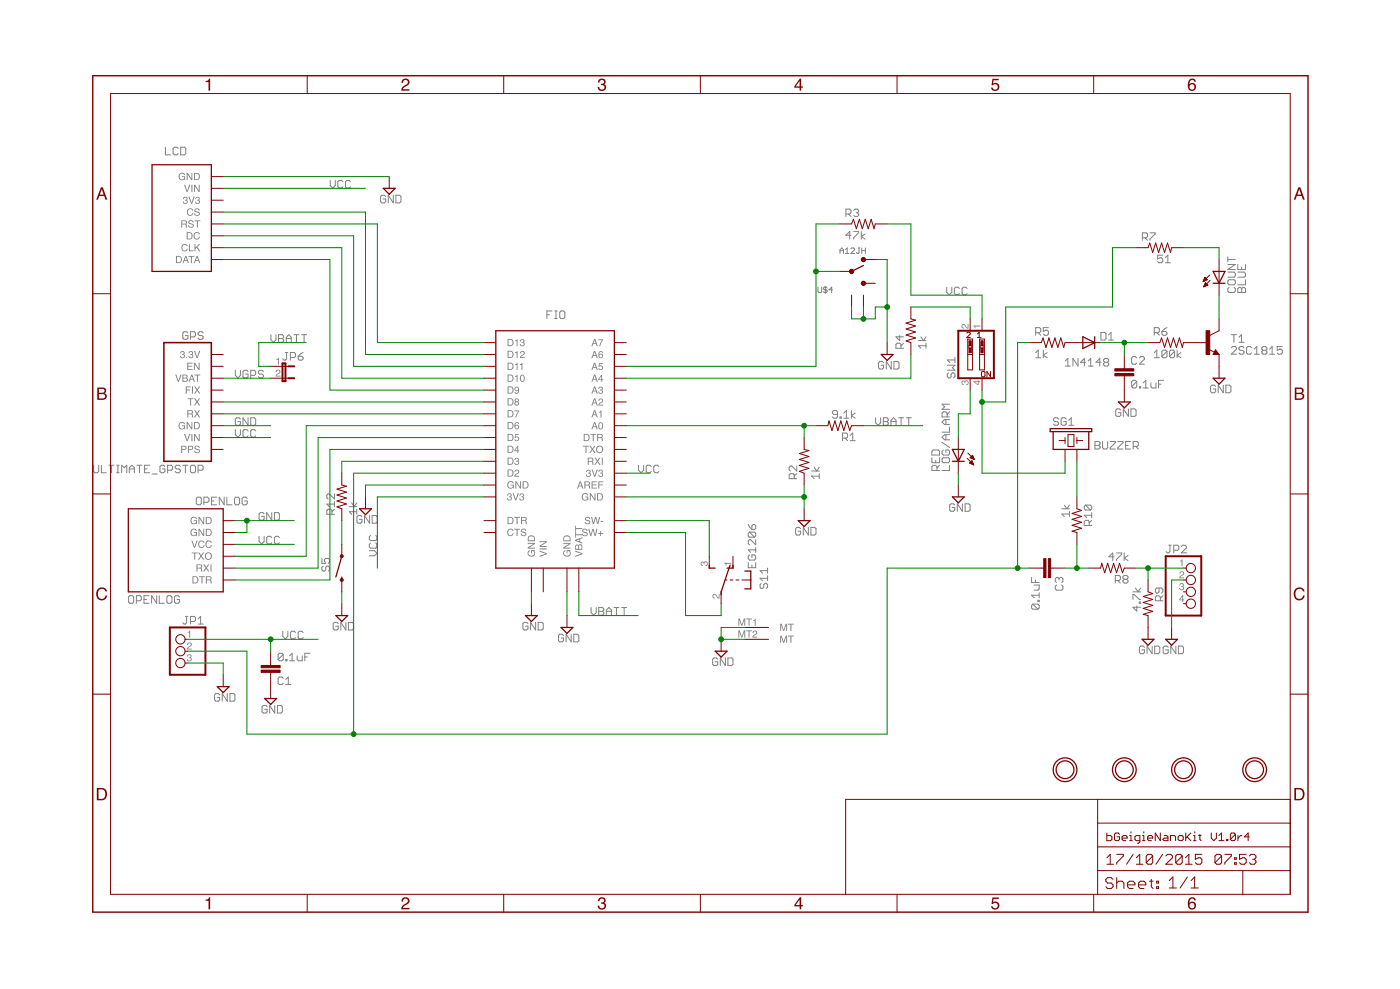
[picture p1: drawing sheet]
<svg xmlns="http://www.w3.org/2000/svg" width="210mm" height="148mm" viewBox="0 0 210 148" stroke-linecap="round" stroke-linejoin="round" font-family="sans-serif">
<g fill="none" stroke="#808080" stroke-width=".15">
<path d="M57.8 29.4l-.2-.1h-.3l-.2 .1v.8l.2 .2h.3l.2-.2v-.4h-.4M59 29.3v1.1l-.8-1.1v1.1M59.4 29.3h.5l.2 .1v.8l-.2 .2h-.5zM125.9 38v-.6l.3-.3 .3 .3v.6M125.9 37.5h.6M126.7 37.4l.3-.3v.9M126.7 38h.6M127.6 37.3l.1-.2h.3l.1 .2v.1l-.5 .6h.5M127.6 35.2h-.8l.6-.5v1.1M128 34.7h.7v.2l-.7 .7v.2M128.7 37.1h.2M128.8 37.1v.7l-.1 .2-.3-.2"/>
<path d="M129.1 34.7v1.1M129.2 37.5h.6M129.2 37.1v.9M129.7 35.1l-.6 .3 .6 .4M129.8 37.1v.9M174.3 38.2h-.7v.6l.3-.2h.2l.2 .2v.4l-.2 .2h-.3l-.2-.2M174.7 39.4h.8M174.7 38.6l.4-.4v1.2M185.6 39.6v.8h1.1v-.8M28.2 49.9l-.2-.2h-.4l-.2 .2v.8l.2 .1h.4l.2-.1v-.4h-.4M28.6 50.5h.5l.2-.2v-.4l-.2-.2h-.5v1.1M30.5 49.9l-.2-.2h-.4l-.2 .2v.2l.2 .2h.4l.2 .2v.2l-.2 .1h-.4l-.2-.1"/>
<path d="M132.5 54.3l-.2-.2h-.4l-.2 .2v.8l.2 .2h.4l.2-.2v-.4h-.4M133.6 54.1v1.2l-.7-1.2v1.2M134 54.1h.6l.2 .2v.8l-.2 .2h-.6zM137.7 51h1.1M138.1 50.5l.4 .5 .3-.5M138.8 51.8h-1.1l.4 .4M138.8 51.4v.8M155.3 52.8l.4-.3v1.1M155.3 53.6h.7M156.4 52.5v1.1M157 52.8l-.6 .4 .6 .4M159.7 54.1l.4-.4v1.1"/>
<path d="M159.7 54.8h.8M161.6 53.7v1.1l-.7-1.1v1.1M162.8 54.3h-.8l.6-.6v1.1M163.2 54.8h.7M163.2 54.1l.3-.4v1.1M165.1 54.3h-.8l.6-.6v1.1M165.7 54.3l-.2 .2v.2l.2 .1h.3l.2-.1v-.2l-.2-.2M165.7 54.3h.3M165.7 54.3l-.2-.2v-.2l.2-.2h.3l.2 .2v.2l-.2 .2M170.4 57.2l-.2-.2h-.3l-.2 .2v.7M170.4 57.2v.7l-.2 .2h-.3l-.2-.2M170.4 57.2l-.7 .7"/>
<path d="M170.8 57.9h.2v.2h-.2zM171.4 57.4l.4-.4v1.1M171.4 58.1h.8M172.6 57.4v.5l.1 .2h.6v-.7M173.1 53.6h.7M173.1 52.8l.3-.3v1.1M173.7 57.6h.4M174.5 57h-.8v1.1M175 52.6v.8l-.2 .2h-.4l-.2-.2M175 52.6l-.2-.1h-.4l-.2 .1v.8M175 52.6l-.8 .8M176.1 52.6v.8l-.2 .2h-.4l-.2-.2"/>
<path d="M176.1 52.6l-.2-.1h-.4l-.2 .1v.8M176.1 52.6l-.8 .8M176.5 52.5v1.1M177.1 52.8l-.6 .4 .6 .4M182.3 57.9l-.2-.2h-.4l-.2 .2v.8l.2 .1h.4l.2-.1v-.4h-.4M183.4 57.7v1.1l-.8-1.1v1.1M183.8 57.7h.6l.2 .2v.8l-.2 .1h-.6zM184.6 52.1l.2-.2h.4l.2 .2v.2l-.8 .8h.8M185.6 43.2l.2-.1h.2l.2 .1 .2-.1h.1l.2 .1v.6h-1.1zM185.6 40.8h.9l.2 .2v.3l-.2 .2h-.9M186.2 40v.4M186.2 43.2v.6"/>
<path d="M186.5 52.1l-.2-.2h-.4l-.1 .2v.2l.1 .2h.4l.2 .2v.2l-.2 .2h-.4l-.1-.2M186.7 41.9v.8h-1.1M187.7 52.1l-.2-.2h-.4l-.2 .2v.8l.2 .2h.4l.2-.2M188 53.1h.8M188 52.3l.4-.4v1.2M189.4 52.5l-.2 .2v.2l.2 .2h.4l.1-.2v-.2l-.1-.2M189.4 52.5l-.2-.2v-.2l.2-.2h.4l.1 .2v.2l-.1 .2M189.4 52.5h.4M190.4 53.1h.7M190.4 52.3l.3-.4v1.2M192.3 51.9h-.8v.6l.4-.2h.2l.2 .2v.4l-.2 .2h-.4l-.2-.2M14 69.7v.9l.2 .2h.4l.2-.2v-.9"/>
<path d="M15.2 69.7v1.1h.7M16.3 69.7h.8M16.7 69.7v1.1M17.5 70.8h.4M17.5 69.7h.4M17.7 69.7v1.1M18.2 70.8v-1.1l.4 .4 .4-.4v1.1M19.4 70.8v-.7l.4-.4 .4 .4v.7M19.4 70.3h.8M20.5 69.7h.8M20.9 69.7v1.1M21.7 70.3h.4"/>
<path d="M22.4 69.7h-.7v1.1h.7M22.8 71h.8M24.7 69.9l-.2-.2h-.3l-.2 .2v.7l.2 .2h.3l.2-.2v-.3h-.3M25.1 70.4h.6l.2-.1v-.4l-.2-.2h-.6v1.1M27 69.9l-.2-.2h-.3l-.2 .2v.2l.2 .2h.3l.2 .1v.2l-.2 .2h-.3l-.2-.2M27.4 69.7h.8M27.8 69.7v1.1M28.6 69.9l.1-.2h.4l.2 .2v.7l-.2 .2h-.4l-.1-.2zM29.7 70.4h.6l.2-.1v-.4l-.2-.2h-.6v1.1M52.4 75.9h1.1M52.7 75.3l.4 .6 .4-.6M53.5 76.7h-1.1l.3 .3"/>
<path d="M53.5 76.3v.7M54.3 77.4l-.2-.2h-.4l-.2 .2v.8l.2 .2h.4l.2-.2v-.4h-.4M55.4 77.2v1.2l-.7-1.2v1.2M55.8 77.2h.6l.2 .2v.8l-.2 .2h-.6zM112.2 78.6l.5 .7M112.4 79.7l-.2 .2v.4l.2 .2h.7M112.4 79.7h.7l.2 .2v.4l-.2 .2M112.4 79.7l.7 .8M112.7 78.8l.2-.2h.2l.2 .2v.3l-.2 .2h-.4zM120 79.2l-.2-.2h-.3l-.2 .2v.8l.2 .2h.3l.2-.2v-.4h-.3M121.2 79v1.2l-.8-1.2v1.2M121.6 79h.6l.1 .2v.8l-.1 .2h-.6z"/>
<path d="M121.7 70.6h1.1M122.1 70l.3 .6 .4-.6M122.8 71.3h-1.1l.4 .4M122.8 71v.7M125.6 62.1h-.6l-.2-.2v-.2l.2-.2h.4l.2 .2v.8l-.2 .2h-.4l-.2-.2M125.9 62.5h.2v.2h-.2zM126.5 62.7h.8M126.5 61.9l.4-.4v1.2M127.7 61.5v1.2M128.2 61.9l-.5 .4 .5 .4M139.7 68.6v.7h1.2v-.7M139.9 67.4h.8l.2 .2v.6h-1.2v-.6z"/>
<path d="M140.3 69v.3M140.5 70.5v-.6l-.2-.2h-.4l-.2 .2v.6h1.2M140.9 69.7l-.4 .4M143.2 75.6l-.2-.1h-.4l-.2 .1v.8l.2 .2h.4l.2-.2v-.4h-.4M144.3 75.5v1.1l-.8-1.1v1.1M144.7 75.5h.5l.2 .1v.8l-.2 .2h-.5zM159.2 76.2h1.1M159.6 75.7l.4 .5 .3-.5M160.3 77h-1.1l.4 .4M160.3 76.6v.8M164.2 66.1h.5l.2 .2v.2l-.2 .2 .2 .2v.2l-.2 .2h-.5zM164.2 66.7h.5"/>
<path d="M165.3 66.1v1l.2 .2h.4l.2-.2v-1M166.5 66.1h.7v.2l-.7 .8v.2h.7M167.6 66.1h.8v.2l-.8 .8v.2h.8M168 61.4l-.1-.1h-.4l-.2 .1v.8l.2 .2h.4l.1-.2v-.4h-.3M168.8 66.7h.3M169.2 61.3v1.1l-.8-1.1v1.1M169.5 66.1h-.7v1.2h.7M169.6 61.3h.5l.2 .1v.8l-.2 .2h-.5zM169.9 66.9h.6l.2-.2v-.4l-.2-.2h-.6v1.2M170.3 66.9l.4 .4M19.3 89.4l.2-.2h.4l.1 .2v.8l-.1 .2h-.4l-.2-.2zM20.4 90h.6l.2-.2v-.4l-.2-.2h-.6v1.2"/>
<path d="M21.6 89.8h.4M22.4 89.2h-.8v1.2h.8M23.5 89.2v1.2l-.8-1.2v1.2M23.9 89.2v1.2h.7M25 89.4l.2-.2h.4l.2 .2v.8l-.2 .2h-.4l-.2-.2zM26.9 89.4l-.2-.2h-.3l-.2 .2v.8l.2 .2h.3l.2-.2v-.4h-.4M42.5 98.1l-.2-.2h-.4l-.2 .2v.7M42.5 98.1v.7l-.2 .2h-.4l-.2-.2M42.5 98.1l-.8 .7M42.8 98.8h.2v.2h-.2zM43.4 99h.8M43.4 98.3l.4-.4v1.1"/>
<path d="M44.6 98.3v.5l.1 .2h.6v-.7M45.7 98.4h.4M46.5 97.9h-.8v1.1M50.7 93.4l-.2-.2h-.4l-.1 .2v.8l.1 .2h.4l.2-.2v-.4h-.4M51.9 93.2v1.2l-.8-1.2v1.2M52.2 93.2h.6l.2 .2v.8l-.2 .2h-.6zM79.2 93.4l-.2-.2h-.4l-.2 .2v.8l.2 .2h.4l.2-.2v-.4h-.4M80.3 93.2v1.2l-.8-1.2v1.2M80.7 93.2h.6l.1 .2v.8l-.1 .2h-.6zM84.5 95.2l-.2-.2h-.4l-.2 .2v.8l.2 .2h.4l.2-.2v-.4h-.4M85.6 95v1.2l-.7-1.2v1.2M86 95h.6l.2 .2v.8l-.2 .2h-.6z"/>
<path d="M107.6 98.8l-.2-.2h-.4l-.2 .2v.7l.2 .2h.4l.2-.2v-.4h-.4M108.8 98.6v1.1l-.8-1.1v1.1M109.1 98.6h.6l.2 .2v.7l-.2 .2h-.6zM112.2 84.3v.7h1.1v-.7M112.4 83.1l-.2 .2v.4l.2 .2h.7l.2-.2v-.4l-.2-.2h-.4v.4M112.7 84.7v.3M113.3 80.9v.7l-.8-.7h-.1l-.2 .1v.4l.2 .2M113.3 82v.8M113.3 82.4h-1.1l.3 .4M154.7 86.5v.8h1.1M154.9 90.5l-.2 .2v.4l.2 .2h.7M154.9 90.5h.7l.2 .2v.4l-.2 .2"/>
<path d="M154.9 90.5l.7 .8M155 87.7h.8v.5l-.2 .2h-.6M155.2 86.9v.4M155.6 89.9h.2v.2h-.2zM155.8 88.8v.8M155.8 89.2h-1.1l.3 .4M167 83.4h-.7l.5-.6v1.2M167.4 82.8h.8v.2l-.8 .8v.2M168.6 82.8v1.2M169.1 83.2l-.5 .4 .5 .4M169.9 89.8v-.7h.2l.7 .7h.2M169.9 88.7h1.1"/>
<path d="M170.2 88.1l.4 .6 .4-.6M170.4 90.8v.7l-.5-.5h1.1M170.8 90.2h.2v.2h-.2zM171.6 97l-.2-.2h-.4l-.2 .2v.7l.2 .2h.4l.2-.2v-.3h-.4M172.7 96.8v1.1l-.7-1.1v1.1M173.1 96.8h.6l.2 .2v.7l-.2 .2h-.6zM175.2 97l-.2-.2h-.4l-.2 .2v.7l.2 .2h.4l.2-.2v-.3h-.4M176.3 96.8v1.1l-.8-1.1v1.1M176.7 96.8h.5l.2 .2v.7l-.2 .2h-.5zM32.9 104.1l-.2-.2h-.3l-.2 .2v.8l.2 .2h.3l.2-.2v-.4h-.3M34.1 103.9v1.2l-.8-1.2v1.2M34.5 103.9h.6l.1 .2v.8l-.1 .2h-.6z"/>
<path d="M40 105.9l-.1-.2h-.4l-.2 .2v.7l.2 .2h.4l.1-.2v-.3h-.3M41.2 105.7v1.1l-.8-1.1v1.1M41.6 105.7h.5l.2 .2v.7l-.2 .2h-.5z"/>
</g>
<g fill="#808080">
<path d="M27.1 52.7l.3-.1a.27 .27 0 0 1 .3 .2 .27 .27 0 0 1-.1 .3 .35 .35 0 0 1-.1 .6 .35 .35 0 0 1-.5-.4h.1a.21 .21 0 0 0 .3 .2 .21 .21 0 0 0 0-.3h-.1v-.2a.17 .17 0 0 0 .2-.1 .17 .17 0 0 0-.1-.2l-.2 .2h-.2zM27.9 53.5h.2v.1h-.2zM28.3 52.7l.3-.1a.27 .27 0 0 1 .3 .2 .27 .27 0 0 1-.1 .3 .35 .35 0 0 1-.1 .6 .35 .35 0 0 1-.5-.4h.2a.21 .21 0 0 0 .3 .2 .21 .21 0 0 0 0-.3h-.2l.1-.2a.17 .17 0 0 0 .2-.1 .17 .17 0 0 0-.2-.2l-.2 .2h-.1zM29.1 52.6h.1l.4 .9 .3-.9h.1l-.4 1h-.1z"/>
<path d="M28.1 54.3h.8v.2h-.7v.3h.6v.1h-.6v.4h.7v.1h-.8zM29.1 54.3h.1l.6 .9v-.9h.1v1.1h-.1l-.6-.9v.9h-.1z"/>
<path d="M26.3 56.1h.1l.3 .9 .4-.9h.1l-.4 1.1h-.1zM27.5 56.2v.4h.3a.17 .17 0 0 0 .2-.2 .17 .17 0 0 0-.2-.2zM27.5 56.7v.4l.5-.1-.1-.3zM27.4 56.1l.7 .1v.3l-.1 .1 .2 .3-.2 .3h-.6zM28.7 56.3l-.1 .5h.3zM28.7 56.1h.1l.4 1.1h-.1l-.1-.3h-.5l-.1 .3h-.1zM29.2 56.1h.8v.1h-.3v1h-.2v-1h-.3z"/>
<path d="M27.8 57.9h.8v.1h-.6v.4h.5v.1h-.5v.5h-.2zM28.8 57.9h.1v1.1h-.1zM29.1 57.9h.2l.3 .4 .2-.4h.2l-.3 .5 .3 .6h-.1l-.3-.5-.3 .5h-.2l.4-.6z"/>
<path d="M28.1 59.7h.9v.1h-.3v1h-.2v-1h-.4zM29.1 59.7h.2l.3 .4 .2-.4h.2l-.4 .5 .4 .6h-.2l-.3-.5-.3 .5h-.1l.4-.6z"/>
<path d="M28.2 61.6v.3h.4a.19 .19 0 0 0 .2-.1 .19 .19 0 0 0-.2-.2zM28.1 61.5h.5a.3 .3 0 0 1 .3 .1 .3 .3 0 0 1-.1 .4l.2 .5h-.2v-.4h-.2h-.4v.4h-.1zM29.1 61.5h.2l.3 .4 .2-.4h.2l-.4 .5 .4 .5h-.2l-.3-.4-.3 .4h-.1l.4-.5z"/>
<path d="M26.9 63.4l.4-.2a.42 .42 0 0 1 .4 .4h-.1a.35 .35 0 0 0-.4-.3 .35 .35 0 0 0-.3 .5 .35 .35 0 0 0 .3 .4 .35 .35 0 0 0 .4-.3h-.3v-.2h.5v.6l-.2-.1a.54 .54 0 0 1-.8-.1 .54 .54 0 0 1 .1-.7zM28 63.2h.2l.5 .9v-.9h.1v1.1h-.1l-.6-.9v.9h-.1zM29.2 63.4v.8h.3a.42 .42 0 0 0 .3-.4 .42 .42 0 0 0-.3-.4zM29.1 63.2h.4a.55 .55 0 0 1 .5 .6 .55 .55 0 0 1-.5 .5h-.4z"/>
<path d="M27.6 65h.1l.4 .9 .3-.9h.1l-.4 1.1h-.1zM28.7 65h.1v1.1h-.1zM29.1 65h.2l.5 .9v-.9h.1v1.1h-.1l-.6-.9v.9h-.1z"/>
<path d="M27.2 66.8h.5a.31 .31 0 0 1 .3 .3 .31 .31 0 0 1-.3 .3h-.4v.5h-.1zM27.3 66.9v.4h.3a.19 .19 0 0 0 .2-.2 .19 .19 0 0 0-.2-.2zM28.2 66.8h.5a.31 .31 0 0 1 .3 .3 .31 .31 0 0 1-.3 .3h-.4v.5h-.1zM28.3 66.9v.4h.3a.19 .19 0 0 0 .2-.2 .19 .19 0 0 0-.2-.2zM29.3 66.9l.2-.1a.35 .35 0 0 1 .4 .3h-.1a.25 .25 0 0 0-.3-.2 .25 .25 0 0 0-.2 .2l.1 .1a.43 .43 0 0 1 .4 .1 .43 .43 0 0 1 0 .5l-.3 .1a.37 .37 0 0 1-.4-.4h.2a.28 .28 0 0 0 .2 .3 .28 .28 0 0 0 .3-.3 .45 .45 0 0 1-.5-.2 .45 .45 0 0 1 0-.4z"/>
</g>
<g fill="none" stroke="#808080" stroke-width=".15">
<path d="M184.1 38.5v.7M184.1 39.6h1.1l-1.1 .8h1.1M184.1 38.9h1.1M184.1 42.1l.2-.2h.7l.2 .2v.4l-.2 .2h-.7l-.2-.2zM184.1 40.8h.9l.2 .2v.3l-.2 .2h-.9M184.3 43.1l-.2 .1v.4l.2 .2h.7l.2-.2v-.4l-.2-.1M141.2 68.8l.2-.2h.8l.2 .2v.3l-.2 .2h-.8l-.2-.2zM141.2 66.3l1.2 .7M141.4 67.4l-.2 .2v.4l.2 .2h.8l.2-.2v-.4l-.2-.2h-.4v.4M141.8 62.8v.8M141.8 65.1v.8M142 62.5v-.6l-.2-.2h-.4l-.2 .2v.6h1.2"/>
<path d="M142.4 69.7v.8h-1.2M142.4 64v.7h-1.2M142.4 65.1h-.8l-.4 .4 .4 .4h.8M142.4 62.8h-.8l-.4 .4 .4 .4h.8M142.4 61.7l-.4 .4M142.4 60.6h-1.2l.4 .3-.4 .4h1.2M27.8 92.4h.4M28 92.4v.9l-.2 .2h-.2l-.2-.2M28.6 93.1h.5l.2-.2v-.4l-.2-.1h-.5v1.1M29.7 93.5h.8M29.7 92.7l.4-.3v1.1"/>
</g>
<g fill="#808080">
<path d="M28.1 94.7l.4-.2v1h-.1v-.7h-.3z"/>
<path d="M28.1 96.4a.36 .36 0 0 1 .6 0 .36 .36 0 0 1-.3 .6l-.2 .2h.6v.1h-.8l.2-.3a.41 .41 0 0 0 .4-.6h-.3l-.1 .2h-.1z"/>
<path d="M28.1 98.2l.3-.2a.27 .27 0 0 1 .3 .2 .27 .27 0 0 1-.1 .3 .35 .35 0 0 1-.1 .6 .35 .35 0 0 1-.5-.3h.2a.21 .21 0 0 0 .3 .2 .21 .21 0 0 0 0-.4h-.2v-.1a.18 .18 0 0 0 .3-.2 .17 .17 0 0 0-.2-.2l-.2 .3h-.2z"/>
</g>
<path d="M158.7 62.8l-.2-.2h-.4l-.2 .2v.2l.2 .2h.4l.2 .2v.1l-.2 .2h-.4l-.2-.2M159.9 62.8l-.2-.2h-.4l-.2 .2v.7l.2 .2h.4l.2-.2v-.3h-.4M160.2 63.7h.8M160.2 63l.4-.4v1.1M48.3 83.7v.7h.5l-.2-.6 .2-.1h.4l.2 .1v.4l-.2 .2M48.5 84.8l-.2 .2v.4l.2 .2h.1l.2-.2v-.4l.2-.2h.2l.2 .2v.4l-.2 .2" fill="none" stroke="#808080" stroke-width=".15"/>
<g fill="#808080">
<path d="M76.1 74.1l.3-.2a.27 .27 0 0 1 .3 .2 .27 .27 0 0 1-.1 .3 .35 .35 0 0 1-.1 .6 .35 .35 0 0 1-.5-.4h.2a.21 .21 0 0 0 .3 .3 .21 .21 0 0 0 0-.4h-.2v-.1a.18 .18 0 0 0 .3-.2 .17 .17 0 0 0-.2-.2l-.2 .3h-.2zM76.9 73.9h.1l.3 .9 .3-.9h.2l-.4 1.1h-.2zM77.9 74.1l.3-.2a.27 .27 0 0 1 .3 .2 .27 .27 0 0 1-.1 .3 .35 .35 0 0 1-.1 .6 .35 .35 0 0 1-.4-.4h.1a.21 .21 0 0 0 .3 .3 .21 .21 0 0 0 0-.4h-.2l.1-.1a.17 .17 0 0 0 .2-.2 .17 .17 0 0 0-.2-.2l-.2 .3h-.1z"/>
<path d="M76.2 72.2l.4-.1a.42 .42 0 0 1 .4 .3h-.1a.35 .35 0 0 0-.5-.2 .35 .35 0 0 0-.2 .5 .35 .35 0 0 0 .3 .4 .35 .35 0 0 0 .4-.4h-.3v-.1h.4v.6l-.1-.2a.54 .54 0 0 1-.8 0 .54 .54 0 0 1 .1-.8zM77.3 72.1h.1l.6 .9v-.9h.1v1.1h-.1l-.6-.9v.9h-.1zM78.5 72.2v.9h.3a.42 .42 0 0 0 .3-.5 .42 .42 0 0 0-.3-.4zM78.4 72.1h.4a.55 .55 0 0 1 .4 .5 .55 .55 0 0 1-.4 .6h-.4z"/>
<path d="M76.2 70.5v.8h.3a.42 .42 0 0 0 .4-.4 .42 .42 0 0 0-.4-.4zM76.1 70.3h.4a.55 .55 0 0 1 .5 .6 .55 .55 0 0 1-.5 .5h-.4zM77.2 70.5a.36 .36 0 0 1 .6 0 .36 .36 0 0 1-.3 .6l-.2 .2h.5v.1h-.7l.1-.3a.41 .41 0 0 0 .4-.6h-.2l-.1 .2h-.2z"/>
<path d="M76.2 68.7v.8h.3a.42 .42 0 0 0 .4-.4 .42 .42 0 0 0-.4-.4zM76.1 68.6h.4a.55 .55 0 0 1 .5 .5 .55 .55 0 0 1-.5 .5h-.4zM77.2 68.7l.3-.1a.27 .27 0 0 1 .3 .1 .27 .27 0 0 1-.1 .4 .35 .35 0 0 1-.1 .6 .35 .35 0 0 1-.5-.4h.1a.21 .21 0 0 0 .3 .2 .21 .21 0 0 0 0-.3l-.1-.1v-.1a.17 .17 0 0 0 .3-.1 .17 .17 0 0 0-.2-.2l-.2 .2h-.2z"/>
<path d="M76.2 66.9v.8h.3a.42 .42 0 0 0 .4-.4 .42 .42 0 0 0-.4-.4zM76.1 66.8h.4a.55 .55 0 0 1 .5 .5 .55 .55 0 0 1-.5 .6h-.4zM77.6 67l-.4 .5h.4zM77.6 66.8h.1v.7h.2v.1h-.2v.3h-.1v-.3h-.5z"/>
<path d="M76.2 65.1v.9h.3a.42 .42 0 0 0 .4-.5 .42 .42 0 0 0-.4-.4zM76.1 65h.4a.55 .55 0 0 1 .5 .5 .55 .55 0 0 1-.5 .6h-.4zM77.2 65h.6v.2h-.5v.3a.36 .36 0 0 1 .5 .1 .36 .36 0 0 1-.2 .5 .36 .36 0 0 1-.5-.3h.2a.23 .23 0 0 0 .3 .1 .23 .23 0 0 0 0-.3 .23 .23 0 0 0-.3 0h-.1z"/>
<path d="M76.2 63.3v.9h.3a.42 .42 0 0 0 .4-.4 .42 .42 0 0 0-.4-.5zM76.1 63.2h.4a.55 .55 0 0 1 .5 .6 .55 .55 0 0 1-.5 .5h-.4zM77.2 63.4l.5-.1 .1 .2-.4-.1-.1 .4a.37 .37 0 0 1 .5 0 .37 .37 0 0 1-.2 .6 .37 .37 0 0 1-.4-.3zM77.3 64a.23 .23 0 0 0 .4 0 .23 .23 0 0 0-.4 0z"/>
<path d="M76.2 61.6v.8h.3a.42 .42 0 0 0 .4-.4 .42 .42 0 0 0-.4-.4zM76.1 61.4h.4a.55 .55 0 0 1 .5 .6 .55 .55 0 0 1-.5 .5h-.4zM77.1 61.5h.8l-.5 1h-.1v-.2l.4-.7h-.6z"/>
<path d="M76.2 59.8v.8h.3a.42 .42 0 0 0 .4-.4 .42 .42 0 0 0-.4-.4zM76.1 59.7h.4a.55 .55 0 0 1 .5 .5 .55 .55 0 0 1-.5 .5h-.4zM77.3 60a.18 .18 0 0 0 .3 0 .18 .18 0 0 0-.3 0zM77.3 60.5a.22 .22 0 0 0 .4 0 .22 .22 0 0 0-.4 0zM77.2 59.8a.3 .3 0 0 1 .5-.1 .3 .3 0 0 1 0 .5 .32 .32 0 0 1 0 .5 .32 .32 0 0 1-.5 0 .32 .32 0 0 1 .1-.5l-.1-.2z"/>
<path d="M76.2 58v.8h.3a.42 .42 0 0 0 .4-.4 .42 .42 0 0 0-.4-.4zM76.1 57.9h.4a.55 .55 0 0 1 .5 .5 .55 .55 0 0 1-.5 .6h-.4zM77.2 58a.47 .47 0 0 1 .6 .1 .47 .47 0 0 1 0 .6 .33 .33 0 0 1-.4 .3 .33 .33 0 0 1-.3-.3l.4 .2 .2-.4a.34 .34 0 0 1-.5 0 .34 .34 0 0 1 0-.5zM77.3 58.3a.22 .22 0 0 0 .4 0 .22 .22 0 0 0-.4 0z"/>
<path d="M76.2 56.2v.9h.3a.42 .42 0 0 0 .4-.4 .42 .42 0 0 0-.4-.5zM76.1 56.1h.4a.55 .55 0 0 1 .5 .6 .55 .55 0 0 1-.5 .5h-.4zM77.2 56.3l.4-.2v1.1h-.1v-.8h-.3zM78.1 56.2a.38 .38 0 0 1 .4 0 .38 .38 0 0 1 .2 .5 .39 .39 0 0 1-.4 .5 .39 .39 0 0 1-.4-.5zM78.2 56.3a.45 .45 0 0 0-.1 .4 .45 .45 0 0 0 .3 .4l.1-.6-.1-.2z"/>
<path d="M76.2 54.5v.8h.3a.42 .42 0 0 0 .4-.4 .42 .42 0 0 0-.4-.4zM76.1 54.3h.4a.55 .55 0 0 1 .5 .6 .55 .55 0 0 1-.5 .5h-.4zM77.2 54.6l.4-.2v1h-.1v-.7h-.3zM77.9 54.6l.4-.2v1h-.1v-.7h-.3z"/>
<path d="M76.2 52.7v.8h.3a.42 .42 0 0 0 .4-.4 .42 .42 0 0 0-.4-.4zM76.1 52.6h.4a.55 .55 0 0 1 .5 .5 .55 .55 0 0 1-.5 .5h-.4zM77.2 52.8l.4-.2v1h-.1v-.7h-.3zM78 52.7a.36 .36 0 0 1 .7 .1 .36 .36 0 0 1-.4 .5l-.2 .2h.6v.1h-.8l.2-.3a.41 .41 0 0 0 .4-.5l-.3-.1-.1 .3h-.1z"/>
<path d="M76.2 50.9v.8h.3a.42 .42 0 0 0 .4-.4 .42 .42 0 0 0-.4-.4zM76.1 50.8h.4a.55 .55 0 0 1 .5 .5 .55 .55 0 0 1-.5 .6h-.4zM77.2 51l.4-.2v1.1h-.1v-.8h-.3zM78 51l.3-.2a.27 .27 0 0 1 .3 .2 .27 .27 0 0 1-.1 .3 .35 .35 0 0 1-.1 .6 .35 .35 0 0 1-.5-.4h.2a.21 .21 0 0 0 .3 .3 .21 .21 0 0 0 0-.4h-.2l.1-.1a.17 .17 0 0 0 .2-.2 .17 .17 0 0 0-.2-.2l-.2 .3h-.1z"/>
<path d="M87.4 74l.3-.1a.42 .42 0 0 1 .5 .3h-.2a.35 .35 0 0 0-.4-.2 .35 .35 0 0 0-.2 .4 .35 .35 0 0 0 .3 .5 .35 .35 0 0 0 .4-.4h-.4v-.1h.5v.6l-.1-.2a.54 .54 0 0 1-.8 0 .54 .54 0 0 1 .1-.8zM88.4 73.9h.2l.5 .9v-.9h.2v1.1h-.2l-.5-.9v.9h-.2zM89.7 74v.8h.2a.42 .42 0 0 0 .4-.4 .42 .42 0 0 0-.4-.4zM89.5 73.9h.5a.55 .55 0 0 1 .4 .5 .55 .55 0 0 1-.4 .6h-.5z"/>
<path d="M87 72.3l-.2 .5h.4zM86.9 72.1h.2l.4 1.1h-.2l-.1-.3h-.4l-.1 .3h-.2zM87.8 72.2v.4h.3a.19 .19 0 0 0 .2-.2 .19 .19 0 0 0-.2-.2zM87.6 72.1h.5a.3 .3 0 0 1 .4 .2 .3 .3 0 0 1-.2 .4l.2 .5h-.2v-.4l-.2-.1h-.3v.5h-.2zM88.7 72.1h.8v.1h-.7v.4h.6v.1h-.6v.4h.7v.1h-.8zM89.7 72.1h.8v.1h-.6v.4h.5v.1h-.5v.5h-.2z"/>
<path d="M87.9 70.5l.3-.1a.27 .27 0 0 1 .3 .1 .27 .27 0 0 1-.1 .4 .35 .35 0 0 1-.1 .6 .35 .35 0 0 1-.4-.4h.1a.21 .21 0 0 0 .3 .2 .21 .21 0 0 0 0-.4h-.2l.1-.1a.17 .17 0 0 0 .2-.1 .17 .17 0 0 0-.2-.2l-.2 .2h-.1zM88.7 70.3h.2l.3 1 .3-1h.1l-.4 1.1h-.1zM89.8 70.5l.3-.1a.27 .27 0 0 1 .3 .1 .27 .27 0 0 1-.1 .4 .35 .35 0 0 1-.1 .6 .35 .35 0 0 1-.5-.4h.1a.21 .21 0 0 0 .3 .2 .21 .21 0 0 0 0-.4h-.1v-.1a.17 .17 0 0 0 .2-.1 .17 .17 0 0 0-.1-.2l-.2 .2h-.2z"/>
<path d="M88.3 68.7v.4h.3a.19 .19 0 0 0 .2-.2 .19 .19 0 0 0-.2-.2zM88.1 68.6h.5a.3 .3 0 0 1 .4 .1 .3 .3 0 0 1-.2 .4l.2 .5h-.2v-.3l-.2-.1h-.3v.4h-.2zM89.1 68.6h.2l.3 .4 .3-.4h.1l-.3 .5 .4 .5h-.2l-.3-.4-.3 .4h-.2l.4-.5zM90.2 68.6h.2v1h-.2z"/>
<path d="M87.4 66.8h.9v.1h-.4v1h-.1v-1h-.4zM88.4 66.8h.2l.2 .4 .3-.4h.2l-.4 .5 .4 .6h-.2l-.3-.5-.3 .5h-.2l.4-.6zM89.4 67.3a.56 .56 0 0 1 1.1 0 .56 .56 0 0 1-1.1 0zM89.5 67.3a.41 .41 0 0 0 .8 0 .41 .41 0 0 0-.8 0z"/>
<path d="M87.7 65.1v.9h.2a.42 .42 0 0 0 .4-.5 .42 .42 0 0 0-.4-.4zM87.5 65h.5a.55 .55 0 0 1 .4 .5 .55 .55 0 0 1-.4 .6h-.5zM88.5 65h.9v.1h-.4v1h-.1v-1h-.4zM89.7 65.1v.4h.3a.19 .19 0 0 0 .2-.2 .19 .19 0 0 0-.2-.2zM89.5 65h.5a.3 .3 0 0 1 .4 .2 .3 .3 0 0 1-.2 .4l.2 .5h-.2v-.4l-.2-.1h-.3v.5h-.2z"/>
<path d="M89.2 63.4l-.2 .5h.3zM89.1 63.2h.1l.4 1.1h-.1l-.1-.3h-.5l-.1 .3h-.1zM89.8 63.4a.38 .38 0 0 1 .5-.1 .38 .38 0 0 1 .1 .5 .39 .39 0 0 1-.3 .5 .39 .39 0 0 1-.4-.5zM90 63.4a.45 .45 0 0 0-.2 .5 .45 .45 0 0 0 .3 .3l.2-.6-.1-.2z"/>
<path d="M89.2 61.6l-.2 .5h.3zM89.1 61.5h.1l.4 1h-.1l-.1-.3h-.5l-.1 .3h-.1zM89.8 61.7l.4-.2v1h-.2v-.7h-.2z"/>
<path d="M89.2 59.8l-.2 .5h.3zM89.1 59.7h.1l.4 1.1h-.1l-.1-.4h-.5l-.1 .4h-.1zM89.8 59.9a.36 .36 0 0 1 .6 0 .36 .36 0 0 1-.4 .5l-.2 .2h.6v.2h-.7l.1-.4a.41 .41 0 0 0 .4-.5l-.2-.1-.1 .3h-.2z"/>
<path d="M89.2 58.1l-.2 .4h.3zM89.1 57.9h.1l.4 1.1h-.1l-.1-.3h-.5l-.1 .3h-.1zM89.8 58.1l.2-.2a.27 .27 0 0 1 .4 .2 .27 .27 0 0 1-.2 .3 .35 .35 0 0 1 0 .6 .35 .35 0 0 1-.5-.3h.1a.21 .21 0 0 0 .3 .2 .21 .21 0 0 0 0-.4h-.1v-.1a.17 .17 0 0 0 .2-.2 .17 .17 0 0 0-.1-.2l-.3 .3h-.1z"/>
<path d="M89.2 56.3l-.2 .5h.3zM89.1 56.1h.1l.4 1.1h-.1l-.1-.3h-.5l-.1 .3h-.1zM90.1 56.4l-.3 .4h.3zM90.2 56.1h.1v.7h.1v.1h-.1v.3h-.2v-.3h-.4z"/>
<path d="M89.2 54.5l-.2 .5h.3zM89.1 54.3h.1l.4 1.1h-.1l-.1-.3h-.5l-.1 .3h-.1zM89.8 54.4h.6v.1h-.5v.3a.36 .36 0 0 1 .5 .2 .36 .36 0 0 1-.3 .5 .36 .36 0 0 1-.4-.3h.1a.23 .23 0 0 0 .4 .1 .23 .23 0 0 0 0-.4 .23 .23 0 0 0-.4 .1h-.1z"/>
<path d="M89.2 52.7l-.2 .5h.3zM89.1 52.6h.1l.4 1h-.1l-.1-.3h-.5l-.1 .3h-.1zM89.8 52.7l.4-.1 .2 .3-.4-.2-.2 .4a.37 .37 0 0 1 .6 .1 .37 .37 0 0 1-.2 .5 .37 .37 0 0 1-.5-.3zM89.9 53.3a.23 .23 0 0 0 .4 0 .23 .23 0 0 0-.4 0z"/>
<path d="M89.2 50.9l-.2 .5h.3zM89.1 50.8h.1l.4 1.1h-.1l-.1-.4h-.5l-.1 .4h-.1zM89.7 50.8h.7l-.4 1.1h-.1v-.2l.4-.7h-.6z"/>
<path d="M79.3 82.5l.2-.1v.2a.35 .35 0 0 0-.3 .4 .35 .35 0 0 0 .5 .2 .35 .35 0 0 0 .4-.3 .35 .35 0 0 0-.4-.4v.4h-.1v-.5h.6l-.1 .1a.54 .54 0 0 1-.1 .8 .54 .54 0 0 1-.7-.1 .54 .54 0 0 1 0-.7zM79.1 81.3h1.1v.2l-.9 .5h.9v.2h-1.1v-.2l.9-.5h-.9zM79.4 80.4l-.1 .5h.8v-.2a.44 .44 0 0 0-.7-.3zM79.3 80.3l.5-.1a.43 .43 0 0 1 .4 .5v.4h-1.1l.1-.6z"/>
<path d="M80.9 82.5l1.1 .4v.1l-1.1 .4v-.1l.9-.3-.9-.3zM80.9 82.2h1.1v.1h-1.1zM80.9 81.1h1.1v.1l-.9 .6h.9v.1h-1.1v-.1l.9-.6h-.9z"/>
<path d="M84.6 82.5l.2-.1v.2a.35 .35 0 0 0-.2 .4 .35 .35 0 0 0 .4 .2 .35 .35 0 0 0 .4-.3 .35 .35 0 0 0-.3-.4v.4h-.1v-.5h.5l-.1 .1a.54 .54 0 0 1-.1 .8 .54 .54 0 0 1-.7-.1 .54 .54 0 0 1 0-.7zM84.5 81.3h1v.2l-.8 .5h.8v.2h-1v-.2l.8-.5h-.8zM84.7 80.4l-.1 .5h.8v-.2a.44 .44 0 0 0-.7-.3zM84.6 80.3l.5-.1a.43 .43 0 0 1 .4 .5v.4h-1v-.6z"/>
<path d="M86.2 82.5l1.1 .4v.1l-1.1 .4v-.1l1-.3-1-.3zM86.4 81.7v.5h.3v-.4zM86.9 81.7l-.1 .5h.4v-.4zM86.4 81.6h.2l.1 .1 .2-.2 .3 .1 .1 .8h-1.1zM86.4 81l.5 .1v-.3zM86.2 80.9l1.1-.4v.1l-.3 .2v.4l.3 .1v.1l-1.1-.4zM86.2 79.7h.2v.3h.9v.2h-.9v.3h-.2zM86.2 78.8h.2v.3h.9v.2h-.9v.3h-.2z"/>
<path d="M87.4 79.3l.3-.1a.35 .35 0 0 1 .4 .3h-.2a.25 .25 0 0 0-.2-.2 .25 .25 0 0 0-.3 .3h.1a.43 .43 0 0 1 .5 .2 .43 .43 0 0 1 0 .5h-.3a.37 .37 0 0 1-.4-.3h.1a.28 .28 0 0 0 .3 .2 .28 .28 0 0 0 .3-.2l-.1-.1a.45 .45 0 0 1-.4-.1 .45 .45 0 0 1-.1-.5zM88.2 79.2h.2l.2 .9 .2-.9h.2l.2 .9 .2-.9h.2l-.3 1.1h-.2l-.2-.9-.3 .9h-.1zM90 79.5h.1v.4h.3v.1h-.3v.3h-.1v-.3h-.3v-.1h.3z"/>
<path d="M87.8 77.5l.3-.1a.35 .35 0 0 1 .4 .4h-.1a.25 .25 0 0 0-.3-.3 .25 .25 0 0 0-.2 .3 .43 .43 0 0 1 .5 .2 .43 .43 0 0 1 0 .5l-.3 .1a.37 .37 0 0 1-.4-.4h.1a.28 .28 0 0 0 .3 .2 .28 .28 0 0 0 .3-.2l-.1-.1a.45 .45 0 0 1-.4-.1 .45 .45 0 0 1-.1-.5zM88.6 77.5h.2l.2 .8 .2-.8h.2l.2 .8 .2-.8h.2l-.3 1h-.1l-.3-.9-.2 .9h-.2zM90 78h.4v.2h-.4z"/>
<path d="M76.2 79.4a.46 .46 0 0 1 .4-.2 .46 .46 0 0 1 .4 .3h-.1l-.1-.1a.42 .42 0 0 0-.6 .3 .42 .42 0 0 0 .5 .5l.2-.3h.1a.51 .51 0 0 1-.7 .4 .51 .51 0 0 1-.2-.8zM77.1 79.2h.9v.1h-.4v1h-.1v-1h-.4zM78.2 79.3l.3-.1a.35 .35 0 0 1 .4 .3h-.2a.25 .25 0 0 0-.2-.2 .25 .25 0 0 0-.3 .3h.1a.43 .43 0 0 1 .5 .2 .43 .43 0 0 1 0 .5h-.3a.37 .37 0 0 1-.4-.4h.1a.28 .28 0 0 0 .3 .3 .28 .28 0 0 0 .3-.3h-.1a.45 .45 0 0 1-.4-.1 .45 .45 0 0 1-.1-.5z"/>
<path d="M76.2 77.6v.8h.3a.42 .42 0 0 0 .4-.4 .42 .42 0 0 0-.4-.4zM76.1 77.4h.4a.55 .55 0 0 1 .5 .6 .55 .55 0 0 1-.5 .5h-.4zM77.1 77.4h.9v.2h-.4v.9h-.1v-.9h-.4zM78.3 77.6v.3h.3a.19 .19 0 0 0 .2-.1 .19 .19 0 0 0-.2-.2zM78.1 77.4h.5a.3 .3 0 0 1 .4 .2 .3 .3 0 0 1-.2 .4l.2 .5h-.2v-.4h-.2h-.3v.4h-.2z"/>
</g>
<g fill="none" stroke="#808080" stroke-width=".15">
<path d="M126.8 32.1h.6l.2-.2v-.4l-.2-.2h-.6v1.1M127.2 32.1l.4 .3M128 31.5l.2-.2h.3l.2 .2v.2l-.2 .2M128.4 31.9h.1M128.5 31.9l.2 .2v.2l-.2 .1h-.3l-.2-.1M171.3 35.6h.6l.1-.2v-.3l-.1-.2h-.6v1.1M171.7 35.6l.3 .4M172.4 34.9h.8v.2l-.8 .7v.2M82 47.2h.4M82.8 46.6h-.8v1.1M83.2 46.6h.3M83.2 47.7h.3"/>
<path d="M83.4 46.6v1.1M84.1 46.6h.4l.2 .2v.7l-.2 .2h-.4l-.2-.2v-.7zM134.9 50.3v.7l-.6-.5h1.2M135.1 52.2v-.6l-.2-.2h-.4l-.2 .2v.6h1.2M135.5 51.4l-.4 .4M142 54.7h1.2l-.4 .4 .4 .4h-1.2M142.2 55.9l-.2 .1v.4l.2 .2h.2l.2-.2v-.4l.2-.1h.2l.2 .1v.4l-.2 .2M143.2 53.6v.7M143.2 53.9h-1.2l.4 .4M155.3 49.8h.6l.1-.1v-.4l-.1-.2h-.6v1.1M155.7 49.8l.3 .4M157.2 49.1h-.8v.6l.4-.2h.2l.2 .2v.3l-.2 .2h-.4l-.2-.2"/>
<path d="M165.1 49.8h.5l.2 .2v.8l-.2 .1h-.5zM166.2 50.9h.8M166.2 50.2l.4-.4v1.1M170.4 53.6l-.2-.2h-.3l-.2 .2v.8l.2 .2h.3l.2-.2M170.8 53.6l.2-.2h.4l.2 .2v.2l-.8 .8h.8M173.1 49.8h.5l.2-.1v-.4l-.2-.2h-.5v1.1M173.4 49.8l.4 .4M174.2 49.7h.6l.2 .1v.2l-.2 .2h-.4l-.2-.2zM175 49.1l-.4 .2-.4 .4M184.6 50.1h.8M185 50.1v1.2M185.8 50.5l.3-.4v1.2"/>
<path d="M185.8 51.3h.7M119.1 71.7v-.6l-.2-.1h-.4l-.2 .1v.6h1.2M119.5 69.8v.8l-.8-.8h-.2l-.2 .2v.4l.2 .2M119.5 71l-.4 .3M126.3 65.6h.6l.2-.2v-.3l-.2-.2h-.6v1.1M126.7 65.6l.4 .4M127.5 65.3l.3-.4v1.1M127.5 66h.7M162.8 75.7l-.2 .2v.3l.2 .2h.7M162.8 75.7h.7l.2 .2v.3l-.2 .2M162.8 75.7l.7 .7M163.3 78.7v-.6l-.2-.1h-.3l-.2 .1v.6h1.1"/>
<path d="M163.7 78l-.4 .3M163.7 77.2h-1.1l.3 .4M163.7 76.8v.8M158.4 87.7l-.2 .1v.4l.2 .2h.8l.2-.2v-.4l-.2-.1M158.8 86.7l-.2-.2h-.2l-.2 .2v.4l.2 .2M158.8 86.7l.2-.2h.2l.2 .2v.4l-.2 .2M158.8 86.7v.2M167.2 87h.6l.2-.2v-.4l-.2-.2h-.6v1.2M167.6 87l.4 .4M168.6 86.8l-.2-.2v-.2l.2-.2h.3l.2 .2v.2l-.2 .2M168.6 86.8l-.2 .2v.2l.2 .2h.3l.2-.2v-.2l-.2-.2M168.6 86.8h.3"/>
<path d="M173.8 88.1v.6l-.2 .2h-.2l-.2-.2v-.4l.2-.2h.8l.1 .2v.4l-.1 .2M174 90v-.5l-.2-.2h-.4l-.2 .2v.5h1.1M174.3 89.3l-.3 .3M42.5 101.6l-.2-.2h-.4l-.2 .2v.8l.2 .2h.4l.2-.2M42.8 102.6h.8M42.8 101.8l.4-.4v1.2"/>
</g>
<g fill="#808080">
<path d="M144.2 57.1l.2-.1 .2 .1a.35 .35 0 0 1 .7 .1 .35 .35 0 0 1-.4 .5v-.1a.21 .21 0 0 0 .2-.3 .21 .21 0 0 0-.4 0v.1h-.1a.17 .17 0 0 0-.1-.3 .17 .17 0 0 0-.2 .2l.2 .2v.2h-.1a.35 .35 0 0 1-.2-.6z"/>
<path d="M145.9 48.8h1.1v.1h-.8v.3h-.1z"/>
<path d="M144.2 48.6a.61 .61 0 0 1 .8 .5h.1v-.6h.1v.8l-.3-.2a.41 .41 0 0 0-.6-.4v.3l.2 .1v.1a.36 .36 0 0 1-.3-.2 .36 .36 0 0 1 0-.4z"/>
<path d="M146.1 57.2l.5 .4v-.4zM145.9 57.1h.7v-.1h.1v.1h.3v.1h-.3v.5h-.1l-.7-.5z"/>
</g>
<path d="M122.6 43v.7l.2 .1h.3l.1-.1v-.7M123.7 42.9v1.1M124 43.2l-.1-.2h-.3l-.1 .3 .1 .1h.3l.1 .3-.1 .1h-.3l-.1-.1M124.8 43.4h-.5l.4-.4v.8M49.8 77v-.5l-.2-.2h-.4l-.2 .2v.5h1.1M50.1 74v.8l-.7-.8h-.2l-.2 .2v.4l.2 .2M50.1 76.3l-.3 .4M50.1 75.5h-1.1l.4 .4M50.1 75.1v.8" fill="none" stroke="#808080" stroke-width=".15"/>
<g fill="#808080">
<path d="M26.5 38.5v.8h.3a.42 .42 0 0 0 .3-.4 .42 .42 0 0 0-.3-.4zM26.4 38.3h.4a.55 .55 0 0 1 .5 .6 .55 .55 0 0 1-.5 .5h-.4zM27.8 38.5l-.1 .5h.3zM27.8 38.3h.1l.4 1.1h-.1l-.1-.3h-.5l-.1 .3h-.1zM28.3 38.3h.8v.2h-.3v.9h-.2v-.9h-.3zM29.5 38.5l-.1 .5h.3zM29.5 38.3h.1l.4 1.1h-.1l-.1-.3h-.5l-.1 .3h-.1z"/>
<path d="M27.3 36.7a.46 .46 0 0 1 .5-.2 .46 .46 0 0 1 .3 .4h-.1l-.1-.2a.42 .42 0 0 0-.6 .4 .42 .42 0 0 0 .5 .4l.2-.3h.1a.51 .51 0 0 1-.6 .4 .51 .51 0 0 1-.3-.7zM28.3 36.6h.2v.9h.5v.1h-.7zM29.2 36.6h.1v.5l.5-.5h.2l-.4 .4 .4 .6h-.1l-.4-.5-.2 .2v.3h-.1z"/>
<path d="M28.1 34.9v.8h.3a.42 .42 0 0 0 .3-.4 .42 .42 0 0 0-.3-.4zM28 34.8h.4a.55 .55 0 0 1 .5 .5 .55 .55 0 0 1-.5 .6h-.4zM29.1 34.9a.46 .46 0 0 1 .5-.1 .46 .46 0 0 1 .4 .3h-.2l-.1-.2a.42 .42 0 0 0-.6 .4 .42 .42 0 0 0 .6 .4l.1-.2h.2a.51 .51 0 0 1-.7 .4 .51 .51 0 0 1-.2-.8z"/>
<path d="M27.3 33.1v.4h.4a.19 .19 0 0 0 .2-.2 .19 .19 0 0 0-.2-.2zM27.2 33h.5a.3 .3 0 0 1 .3 .2 .3 .3 0 0 1-.1 .4l.2 .5h-.2l-.1-.4-.1-.1h-.4v.5h-.1zM28.3 33.1l.3-.1a.35 .35 0 0 1 .4 .3h-.1a.25 .25 0 0 0-.3-.2 .25 .25 0 0 0-.2 .3 .43 .43 0 0 1 .5 .2 .43 .43 0 0 1 0 .4l-.3 .1a.37 .37 0 0 1-.4-.4h.1a.28 .28 0 0 0 .3 .3 .28 .28 0 0 0 .3-.3 .45 .45 0 0 1-.5-.2 .45 .45 0 0 1-.1-.4zM29.2 33h.8v.1h-.3v1h-.2v-1h-.3z"/>
<path d="M28.1 31.4a.46 .46 0 0 1 .5-.2 .46 .46 0 0 1 .4 .4h-.2l-.1-.2a.42 .42 0 0 0-.6 .3 .42 .42 0 0 0 .6 .5l.1-.3h.2a.51 .51 0 0 1-.7 .4 .51 .51 0 0 1-.3-.8zM29.2 31.3l.3-.1a.35 .35 0 0 1 .4 .4h-.1a.25 .25 0 0 0-.3-.3 .25 .25 0 0 0-.2 .3h.1a.43 .43 0 0 1 .4 .2 .43 .43 0 0 1 0 .5h-.3a.37 .37 0 0 1-.4-.3h.1a.28 .28 0 0 0 .3 .2 .28 .28 0 0 0 .3-.2v-.1a.45 .45 0 0 1-.5-.1 .45 .45 0 0 1-.1-.5z"/>
<path d="M27.5 29.6l.3-.1a.27 .27 0 0 1 .3 .1 .27 .27 0 0 1-.1 .4 .35 .35 0 0 1-.1 .6 .35 .35 0 0 1-.5-.4h.2a.21 .21 0 0 0 .3 .2 .21 .21 0 0 0 0-.3h-.2v-.2a.17 .17 0 0 0 .3-.1 .17 .17 0 0 0-.2-.2l-.2 .2h-.2zM28.3 29.5h.1l.3 .9 .3-.9h.2l-.4 1h-.2zM29.3 29.6l.3-.1a.27 .27 0 0 1 .3 .1 .27 .27 0 0 1-.1 .4 .35 .35 0 0 1-.1 .6 .35 .35 0 0 1-.4-.4h.1a.21 .21 0 0 0 .3 .2 .21 .21 0 0 0 0-.3h-.2l.1-.2a.17 .17 0 0 0 .2-.1 .17 .17 0 0 0-.2-.2l-.2 .2h-.1z"/>
<path d="M27.6 27.7h.1l.4 .9 .3-.9h.1l-.4 1.1h-.1zM28.7 27.7h.1v1.1h-.1zM29.1 27.7h.2l.5 .9v-.9h.1v1.1h-.1l-.6-.9v.9h-.1z"/>
<path d="M26.9 26l.4-.1a.42 .42 0 0 1 .4 .3h-.1a.35 .35 0 0 0-.4-.2 .35 .35 0 0 0-.3 .5 .35 .35 0 0 0 .3 .4 .35 .35 0 0 0 .4-.4h-.3v-.1h.5v.6l-.2-.2a.54 .54 0 0 1-.8 0 .54 .54 0 0 1 .1-.8zM28 25.9h.2l.5 .9v-.9h.1v1.1h-.1l-.6-.9v.9h-.1zM29.2 26v.9h.3a.42 .42 0 0 0 .3-.5 .42 .42 0 0 0-.3-.4zM29.1 25.9h.4a.55 .55 0 0 1 .5 .5 .55 .55 0 0 1-.5 .6h-.4z"/>
</g>
<path d="M24.8 22.1v1.1h.8M26.7 22.2l-.2-.1h-.4l-.1 .1v.8l.1 .2h.4l.2-.2M27.1 22.1h.6l.2 .1v.8l-.2 .2h-.6zM42.8 52.8h.4M43 52.8v1l-.2 .2h-.2l-.2-.2M43.5 53.6h.6l.2-.2v-.4l-.2-.2h-.6v1.2M44.7 53.4h.6l.1 .2v.2l-.1 .2h-.4l-.2-.2zM45.4 52.8l-.3 .2-.4 .4" fill="none" stroke="#808080" stroke-width=".15"/>
<g fill="#808080">
<path d="M41.4 53.8l.4-.2v1h-.1v-.7h-.3z"/>
<path d="M41.4 55.5a.36 .36 0 0 1 .6 .1 .36 .36 0 0 1-.3 .5l-.2 .2h.5v.1h-.7l.1-.3a.41 .41 0 0 0 .4-.6h-.2l-.1 .2h-.2z"/>
</g>
<path d="M175.2 81.7h.4M175.4 81.7v.9l-.2 .2h-.2l-.2-.2M176 82.4h.6l.1-.1v-.4l-.1-.2h-.6v1.1M177.1 81.9l.2-.2h.4l.2 .2v.2l-.8 .7h.8" fill="none" stroke="#808080" stroke-width=".15"/>
<g fill="#808080">
<path d="M176.9 84l.4-.2v1.1h-.1v-.8h-.3z"/>
<path d="M176.9 85.7a.36 .36 0 0 1 .6 .1 .36 .36 0 0 1-.3 .5l-.2 .2h.5v.1h-.7l.1-.3a.41 .41 0 0 0 .4-.5l-.2-.1-.1 .3h-.2z"/>
<path d="M176.9 87.5l.3-.1a.27 .27 0 0 1 .3 .1 .27 .27 0 0 1-.1 .4 .35 .35 0 0 1-.1 .6 .35 .35 0 0 1-.5-.4h.1a.21 .21 0 0 0 .3 .2 .21 .21 0 0 0 0-.4h-.1v-.1a.17 .17 0 0 0 .3-.1 .17 .17 0 0 0-.2-.2l-.2 .2h-.2z"/>
<path d="M177.3 89.3l-.4 .5h.4zM177.3 89.1h.1v.7h.2v.1h-.2v.3h-.1v-.3h-.5z"/>
</g>
<path d="M114.1 87.4l-.1 .2v.4l.1 .2h.2l.2-.2v-.4l.2-.2h.2l.2 .2v.4l-.2 .2M115.1 85.1v.8M115.1 86.3v.7M115.1 86.6h-1.1l.3 .4M115.1 85.5h-1.1l.3 .4" fill="none" stroke="#808080" stroke-width=".15"/>
<g fill="#808080">
<path d="M106.9 89a.61 .61 0 0 1 .8 .5v-.5h.2v.7l-.4-.1a.41 .41 0 0 0-.5-.4v.2l.2 .1v.2a.36 .36 0 0 1-.4-.2 .36 .36 0 0 1 .1-.5z"/>
<path d="M105.1 84.2l.2-.1 .2 .2a.35 .35 0 0 1 .6 0 .35 .35 0 0 1-.3 .5v-.1a.21 .21 0 0 0 .2-.3 .21 .21 0 0 0-.4 0v.1h-.1a.17 .17 0 0 0-.1-.2 .17 .17 0 0 0-.2 .1l.2 .3v.1h-.1a.35 .35 0 0 1-.2-.6z"/>
<path d="M108.6 84.3h1.1v.2h-.8v.2h-.1z"/>
<path d="M117 93.4h.2l.3 1 .3-1h.2v1.1h-.1v-.9l-.3 .9h-.2l-.3-.9v.9h-.1zM118.1 93.4h.9v.2h-.3v.9h-.2v-.9h-.4z"/>
<path d="M110.7 92.7h.2l.3 .9 .3-.9h.2v1h-.1v-.9l-.3 .9h-.2l-.3-.9v.9h-.1zM111.9 92.7h.8v.1h-.3v.9h-.2v-.9h-.3zM112.9 92.9l.4-.2v1h-.1v-.7h-.3z"/>
<path d="M117 95.2h.2l.3 .9 .3-.9h.2v1.1h-.1v-.9l-.3 .9h-.2l-.3-.9v.9h-.1zM118.1 95.2h.9v.2h-.3v.9h-.2v-.9h-.4z"/>
<path d="M110.7 94.4h.2l.3 1 .3-1h.2v1.1h-.1v-.9l-.3 .9h-.2l-.3-.9v.9h-.1zM111.9 94.4h.8v.2h-.3v.9h-.2v-.9h-.3zM112.9 94.6a.36 .36 0 0 1 .6 .1 .36 .36 0 0 1-.3 .5l-.2 .2h.5v.1h-.7l.1-.3a.41 .41 0 0 0 .4-.6h-.2l-.1 .2h-.2z"/>
<path d="M28.7 77.6l.4-.2a.42 .42 0 0 1 .4 .4h-.1a.35 .35 0 0 0-.5-.2 .35 .35 0 0 0-.2 .4 .35 .35 0 0 0 .3 .4 .35 .35 0 0 0 .4-.3h-.3v-.2h.4v.6l-.1-.1a.54 .54 0 0 1-.8-.1 .54 .54 0 0 1 .1-.7zM29.8 77.4h.1l.6 .9v-.9h.1v1.1h-.1l-.6-.9v.9h-.1zM31 77.6v.8h.3a.42 .42 0 0 0 .3-.4 .42 .42 0 0 0-.3-.4zM30.9 77.4h.4a.55 .55 0 0 1 .4 .6 .55 .55 0 0 1-.4 .5h-.4z"/>
<path d="M28.7 79.3l.4-.1a.42 .42 0 0 1 .4 .3h-.1a.35 .35 0 0 0-.5-.2 .35 .35 0 0 0-.2 .5 .35 .35 0 0 0 .3 .4 .35 .35 0 0 0 .4-.4h-.3v-.1h.4v.6l-.1-.1a.54 .54 0 0 1-.8-.1 .54 .54 0 0 1 .1-.8zM29.8 79.2h.1l.6 .9v-.9h.1v1.1h-.1l-.6-.9v.9h-.1zM31 79.3v.9h.3a.42 .42 0 0 0 .3-.4 .42 .42 0 0 0-.3-.5zM30.9 79.2h.4a.55 .55 0 0 1 .4 .6 .55 .55 0 0 1-.4 .5h-.4z"/>
<path d="M28.7 81h.1l.4 .9 .3-.9h.1l-.4 1.1h-.1zM29.8 81.1a.46 .46 0 0 1 .5-.1 .46 .46 0 0 1 .4 .3h-.2l-.1-.1a.42 .42 0 0 0-.6 .3 .42 .42 0 0 0 .6 .4l.1-.2h.2a.51 .51 0 0 1-.7 .4 .51 .51 0 0 1-.3-.8zM30.9 81.1a.46 .46 0 0 1 .5-.1 .46 .46 0 0 1 .3 .3h-.1l-.1-.1a.42 .42 0 0 0-.6 .3 .42 .42 0 0 0 .5 .4l.2-.2h.2a.51 .51 0 0 1-.7 .4 .51 .51 0 0 1-.3-.8z"/>
<path d="M28.8 82.8h.8v.1h-.3v1h-.2v-1h-.3zM29.7 82.8h.2l.3 .4 .2-.4h.2l-.3 .5 .3 .6h-.2l-.2-.5-.3 .5h-.2l.4-.6zM30.7 83.3a.56 .56 0 0 1 1.1 0 .56 .56 0 0 1-1.1 0zM30.9 83.3a.41 .41 0 0 0 .8 0 .41 .41 0 0 0-.8 0z"/>
<path d="M29.6 84.7v.3h.3a.19 .19 0 0 0 .3-.1 .19 .19 0 0 0-.2-.2zM29.5 84.6h.5a.3 .3 0 0 1 .3 .1 .3 .3 0 0 1-.1 .4l.2 .5h-.2l-.1-.4h-.2h-.3v.4h-.1zM30.5 84.6h.2l.2 .4 .3-.4h.2l-.4 .5 .4 .5h-.2l-.3-.4-.3 .4h-.2l.4-.5zM31.6 84.6h.1v1h-.1z"/>
<path d="M29 86.5v.8h.3a.42 .42 0 0 0 .3-.4 .42 .42 0 0 0-.3-.4zM28.9 86.3h.4a.55 .55 0 0 1 .4 .6 .55 .55 0 0 1-.4 .5h-.4zM29.8 86.3h.9v.2h-.3v.9h-.2v-.9h-.4zM31 86.5v.3h.4a.19 .19 0 0 0 .2-.1 .19 .19 0 0 0-.2-.2zM30.9 86.3h.5a.3 .3 0 0 1 .3 .2 .3 .3 0 0 1-.1 .4l.2 .5h-.2l-.1-.4-.2-.1h-.3v.5h-.1z"/>
</g>
<g fill="none" stroke="#808080" stroke-width=".15">
<path d="M49.5 27v.8l.4 .4 .4-.4v-.8M51.4 27.2l-.2-.2h-.4l-.1 .2v.8l.1 .2h.4l.2-.2M52.6 27.2l-.2-.2h-.4l-.2 .2v.8l.2 .2h.4l.2-.2M35.3 55.5v.7l.4 .4 .3-.4v-.7M37.2 55.7l-.2-.2h-.4l-.2 .2v.7l.2 .2h.4l.2-.2v-.4h-.4M37.6 56.2h.5l.2-.2v-.3l-.2-.2h-.5v1.1M39.5 55.7l-.2-.2h-.4l-.2 .2v.2l.2 .1h.4l.2 .2v.2l-.2 .2h-.4l-.2-.2M40.6 50.1v.8l.4 .4 .4-.4v-.8M41.8 50.1h.5l.2 .2v.2l-.2 .2 .2 .2v.2l-.2 .2h-.5zM41.8 50.7h.5M42.9 50.7h.8M42.9 51.3v-.8l.4-.4 .4 .4v.8"/>
<path d="M44.1 50.1h.7M44.4 50.1v1.2M45.2 50.1h.8M45.6 50.1v1.2M141.9 43v.8l.4 .4 .4-.4v-.8M143.8 43.2l-.1-.2h-.4l-.2 .2v.8l.2 .2h.4l.1-.2M145 43.2l-.2-.2h-.4l-.1 .2v.8l.1 .2h.4l.2-.2M29.6 74.5h.4l.2 .2v.7l-.2 .2h-.4l-.2-.2v-.7zM30.6 75.2h.5l.2-.1v-.4l-.2-.2h-.5v1.1M31.7 75.1h.4M32.5 74.5h-.8v1.1h.8M33.6 74.5v1.1l-.7-1.1v1.1"/>
<path d="M34 74.5v1.1h.8M35.3 64.4v.7l.4 .4 .3-.4v-.7M35.3 74.5h.4l.2 .2v.7l-.2 .2h-.4l-.1-.2v-.7zM36 62.8l-.1-.2h-.4l-.2 .2v.7l.2 .2h.4l.1-.2v-.3h-.3M37.1 74.7l-.2-.2h-.4l-.2 .2v.7l.2 .2h.4l.2-.2v-.3h-.4M37.2 62.6v1.1l-.8-1.1v1.1M37.2 64.6l-.2-.2h-.4l-.2 .2v.7l.2 .2h.4l.2-.2M37.6 62.6h.5l.2 .2v.7l-.2 .2h-.5zM38.3 64.6l-.2-.2h-.3l-.2 .2v.7l.2 .2h.3l.2-.2M39.6 77l-.2-.2h-.4l-.2 .2v.7l.2 .2h.4l.2-.2v-.3h-.4M40.7 76.8v1.1l-.7-1.1v1.1M41.1 76.8h.6l.2 .2v.7l-.2 .2h-.6z"/>
<path d="M95.7 69.7v.7l.4 .4 .4-.4v-.7M97.6 69.9l-.1-.2h-.4l-.2 .2v.7l.2 .2h.4l.1-.2M98.8 69.9l-.2-.2h-.4l-.2 .2v.7l.2 .2h.4l.2-.2M131.3 62.6v.8l.4 .3 .3-.3v-.8M132.4 62.6h.6l.2 .2v.2l-.2 .2 .2 .2v.1l-.2 .2h-.6zM132.4 63.2h.6M133.6 63.2h.7M133.6 63.7v-.7l.4-.4 .3 .4v.7M134.7 62.6h.8M135.1 62.6v1.1M135.9 62.6h.7M136.2 62.6v1.1"/>
<path d="M38.8 80.3v.8l.4 .4 .4-.4v-.8M40.7 80.5l-.1-.2h-.4l-.2 .2v.8l.2 .2h.4l.1-.2M41.9 80.5l-.2-.2h-.4l-.2 .2v.8l.2 .2h.4l.2-.2M42.4 94.6v.7l.4 .4 .4-.4v-.7M44.3 94.8l-.2-.2h-.4l-.2 .2v.7l.2 .2h.4l.2-.2M45.4 94.8l-.1-.2h-.4l-.2 .2v.7l.2 .2h.4l.1-.2M55.4 82.5h.7l.4 .4-.4 .4h-.7M55.6 81.4l-.2 .2v.3l.2 .2h.7l.2-.2v-.3l-.2-.2M55.6 80.2l-.2 .2v.4l.2 .2h.7l.2-.2v-.4l-.2-.2M88.6 91v.8l.4 .4 .4-.4v-.8M89.8 91h.5l.2 .2v.2l-.2 .2 .2 .2v.2l-.2 .2h-.5zM89.8 91.6h.5"/>
<path d="M90.9 91.6h.8M90.9 92.2v-.8l.4-.4 .4 .4v.8M92.1 91h.7M92.4 91v1.2M93.2 91h.8M93.6 91v1.2"/>
</g>
<path d="M24.6 51.3h7.1v17.8h-7.1z" fill="none" stroke="#800000" stroke-width=".23"/>
<g fill="none" stroke="#800000" stroke-width=".15">
<path d="M16.6 14v120M58.4 26.5v1.7M125.9 33.5h1.8l.3-.6 .4 1.4 .4-1.4 .5 1.4 .4-1.4 .5 1.4 .4-1.4 .4 1.4 .2-.8h1.8M129.5 38.9h1.7M170.3 37.1h1.8l.3-.7 .4 1.4 .5-1.4 .4 1.4 .5-1.4 .4 1.4 .4-1.4 .5 1.4 .2-.7h1.7M182.8 38.9v5.3M13.9 44h2.7M31.7 53.1h1.8M31.7 54.9h1.8M31.7 56.7h1.8M31.7 58.4h1.8M72.6 53.1h1.7"/>
<path d="M72.6 54.9h1.7M72.6 56.7h1.7M72.6 58.4h1.7M72.6 51.3h1.7M92.1 53.1h1.8M92.1 54.9h1.8M92.1 56.7h1.8M92.1 58.4h1.8M92.1 51.3h1.8M125.9 40.7h1.8M127.7 44.2v1.8M129.5 42.4h1.7"/>
<path d="M129.5 44.2v1.8M133 51.3v1.8M136.6 46v1.8l.7 .2-1.5 .4 1.5 .5-1.5 .4 1.5 .4-1.5 .5 1.5 .4-1.5 .5 .8 .2v1.8M144.9 49.9l.2-.1h.3l.1 .1v.1l-.6 .6h.6M145.1 53.1h.7M145.1 50.8h.7v4.6h-.7zM145.3 51.8v.3M145.5 47.8v1.8M145.5 56.7v1.7M145.6 51.8v.3M146.5 50l.3-.2v.8M146.5 50.6h.6"/>
<path d="M146.9 53.1h.7M146.9 50.8h.7v4.6h-.7zM147 51.8v.3M147.2 47.8v1.8M147.2 56.7v1.7M147.3 55.6h.3l.1 .2v.5l-.1 .2h-.3l-.1-.2v-.5zM147.4 51.8v.3M148.5 55.6v.9l-.5-.9v.9M154.3 51.3h1.8l.3-.7 .4 1.4 .5-1.4 .4 1.4 .5-1.4 .4 1.4 .4-1.4 .5 1.4 .2-.7h5.3M168.6 53.1v2.1M168.6 56.3v3.9M172.1 51.3h1.8l.3-.7 .4 1.4 .4-1.4 .5 1.4 .4-1.4 .5 1.4 .4-1.4 .5 1.4 .1-.7h3.6"/>
<path d="M180.4 42.1h.1M180.4 42.1h.3M180.5 42h.3M180.5 42.9h.1M180.5 41.9h.5M180.5 42.9h.2M180.5 41.8h.4M180.6 42.8h.3M180.6 41.7h.2M180.6 42.7h.5M180.6 42.7h.4M180.6 41.6h.1"/>
<path d="M180.6 42.6h.4M180.7 42.5h.2M180.7 42.4h.1M180.7 42.4l.4 .3-.6 .3zM181 41.9l-.3-.3-.3 .6M181 41.9l-.6 .3M181.2 52.3l.9 .5M181.4 41.2l-1 1M181.4 42l-.9 1M182.2 52.4l.6 .7h-.9zM182.8 47.8v1.8l-1.4 .7M182.8 53.1v3.6"/>
<path d="M31.7 60.2h1.8M31.7 62h1.8M31.7 63.8h1.8M31.7 65.6h1.8M31.7 67.3h1.8M51.2 70.9v1.8l.7 .1-1.4 .5 1.4 .4-1.4 .5 1.4 .4-1.4 .5 1.4 .4-1.4 .4 .7 .3v1.8M54.8 74.4v1.8M72.6 60.2h1.7M72.6 62h1.7M72.6 63.8h1.7M72.6 65.6h1.7M72.6 67.3h1.7"/>
<path d="M72.6 74.4h1.7M72.6 72.7h1.7M72.6 70.9h1.7M72.6 69.1h1.7M72.6 79.8h1.7M72.6 78h1.7M92.1 60.2h1.8M92.1 62h1.8M92.1 63.8h1.8M92.1 65.6h1.8M92.1 67.3h1.8M92.1 74.4h1.8"/>
<path d="M92.1 72.7h1.8M92.1 70.9h1.8M92.1 69.1h1.8M92.1 79.8h1.8M92.1 78h1.8M120.6 65.6v1.7l.7 .2-1.5 .4 1.5 .5-1.5 .4 1.5 .5-1.5 .4 1.5 .5-1.5 .4 .8 .3v1.8M120.6 76.2v1.8M122.3 63.8h1.8l.2-.7 .4 1.4 .5-1.4 .4 1.4 .5-1.4 .4 1.4 .5-1.4 .4 1.4 .3-.7h1.8M143.7 65.6v5.3M143.7 72.7v1.7M145 68.7l1 .9M145.1 67.9l1 .9"/>
<path d="M145.4 69.4h.5M145.4 69.3h.4M145.5 68.6l.3-.4 .3 .6zM145.5 68.6h.5M145.5 69.2h.3M145.5 68.5h.4M145.6 69.2h.2M145.6 69.5h.3M145.6 68.6h.4M145.6 68.4h.3M145.6 69.1h.2M145.7 68.3h.2"/>
<path d="M145.7 69l.3 .6-.6-.2zM145.8 68.3h.1M145.8 69.5h.1M145.8 68.7h.2M145.9 69.6h.1M146 68.8h.1M158.8 66h.9M159.7 65.6v.8M159.7 67.3v1.8M160.1 65.1h.9v1.8h-.9zM161.5 66h.8M161.5 65.6v.8"/>
<path d="M161.5 67.3v1.8M161.5 74.4v1.8l.7 .3-1.5 .4 1.5 .5-1.5 .4 1.5 .5-1.5 .4 1.5 .4-1.5 .5 .8 .2v1.8M27.7 95.8h.4M27.7 97.6h.4M27.7 99.3h.4M40.6 97.6v2.1M51.2 81.6v1.7M51.2 86.9v1.8M51.2 90.4v1.8M79.7 85.1v3.6M79.7 90.4v1.8M81.4 85.1v3.6"/>
<path d="M85 85.1v3.6M85 92.2v1.8M86.8 85.1v3.6M154.3 85.1h2.2M157.5 85.1h2.2M163.2 85.1h1.8l.2-.7 .4 1.4 .5-1.4 .4 1.4 .5-1.4 .4 1.4 .5-1.4 .4 1.4 .3-.7h1.7M172.1 86.9v1.8l.7 .2-1.4 .5 1.4 .4-1.4 .5 1.4 .4-1.4 .4 1.4 .5-1.4 .4 .7 .2v3.6M175.7 94v1.8M33.5 101.1v1.8M40.6 100.8v3.8M164.6 119.8v14.2M126.8 134v-14.2h66.6v14.2"/>
<path d="M164.6 130.4h28.8M164.6 126.9h28.8M164.6 123.3h28.8M166.9 131.7l-.3-.2h-.5l-.3 .2v.3l.3 .3h.5l.3 .3v.2l-.3 .3h-.5l-.3-.3M167.4 132.3l.3-.3h.6l.2 .3v.8M167.4 131.5v1.6M169.1 132.6h1.1v-.3l-.3-.3h-.6l-.2 .3v.5l.2 .3h.6M170.7 132.6h1.1v-.3l-.3-.3h-.5l-.3 .3v.5l.3 .3h.5M172.3 132h.6M172.6 131.7v1.1l.3 .3M173.4 132h.3v.3h-.3zM173.4 132.8h.3v.3h-.3z"/>
<path d="M186.3 130.4v3.6"/>
<circle cx="27.1" cy="97.6" r=".7"/>
<circle cx="27.1" cy="95.8" r=".7"/>
<circle cx="27.1" cy="99.3" r=".7"/>
</g>
<g fill="none" stroke="#800000" stroke-width=".19">
<path d="M57.5 28.2h1.7l-.8 .9zM129.5 39.8l-1.8 .9M74.3 49.6h17.8v35.5h-17.8zM132.1 53.1h1.8l-.9 .9zM162.3 50.4l1.8 .9-1.8 .9zM164.1 50.4v1.8M181.9 40.7h1.8l-.9 1.7zM181.9 42.4h1.8M181.9 56.7h1.8l-.9 .9zM182.2 52.7l.1 .2h-.2l.1-.3 .4 .4h-.5M53.9 76.2h1.8l-.9 .9zM119.7 78h1.8l-.9 .9z"/>
<path d="M142.8 67.3h1.8l-.9 1.8zM142.8 69.1h1.8M142.8 74.4h1.8l-.9 .9zM157.5 64.2h6.2v.5h-6.2zM157.9 64.7v2.6h5.3v-2.6M167.7 60.2h1.8l-.9 .9zM50.4 92.2h1.7l-.9 .9zM51.2 86.4v.5M51.2 83.3l-.8 3.1M78.8 92.2h1.8l-.9 .9zM84.1 94h1.8l-.9 .9zM171.2 95.8h1.8l-.9 .9z"/>
<path d="M174.8 95.8h1.8l-.9 .9zM32.6 102.9h1.8l-.9 .9zM39.7 104.6h1.8l-.9 .9z"/>
<circle cx="159.7" cy="115.3" r="1.78"/>
<circle cx="159.7" cy="115.3" r="1.33"/>
<circle cx="168.6" cy="115.3" r="1.78"/>
<circle cx="168.6" cy="115.3" r="1.33"/>
<circle cx="177.4" cy="115.3" r="1.78"/>
<circle cx="177.4" cy="115.3" r="1.33"/>
<circle cx="188.1" cy="115.3" r="1.78"/>
<circle cx="188.1" cy="115.3" r="1.33"/>
</g>
<path d="M143.7 49.6h5.3v7.1h-5.3zM25.5 94h5.3v7.1h-5.3z" fill="none" stroke="#800000" stroke-width=".3"/>
<g fill="#800000" stroke="#800000" stroke-width=".15">
<path d="M51.1 83.2h.3l.1 .1-.1 .2-.2 .1-.1-.1z" fill-rule="evenodd"/>
<path d="M51.1 86.7h.3l.1 .2-.1 .1-.2 .1-.1-.1z" fill-rule="evenodd"/>
<path d="M129.3 38.6a.32 .32 0 0 1 .5 .2 .32 .32 0 0 1-.3 .4 .32 .32 0 0 1-.4-.3l.4-.2 .1 .1v.2l-.1 .1-.4-.2z" fill-rule="evenodd"/>
<path d="M129.3 42.2a.32 .32 0 0 1 .5 .1 .32 .32 0 0 1-.3 .5 .32 .32 0 0 1-.4-.4l.4-.1 .1 .1v.1l-.1 .1-.4-.2z" fill-rule="evenodd"/>
<path d="M127.5 40.4a.32 .32 0 0 1 .5 .1 .32 .32 0 0 1-.3 .5 .32 .32 0 0 1-.3-.3l.3-.2 .1 .1v.2l-.1 .1-.3-.2z" fill-rule="evenodd"/>
</g>
<g fill="#800000" stroke="#800000" stroke-width=".15">
<path d="M39.2 99.7h2.8v.3h-2.8z"/>
<path d="M39.2 100.4h2.8v.3h-2.8z"/>
<path d="M167.2 56h2.8v.3h-2.8z"/>
<path d="M167.2 55.2h2.8v.4h-2.8z"/>
<path d="M156.5 83.7h.3v2.8h-.3z"/>
<path d="M157.2 83.7h.3v2.8h-.3z"/>
<path d="M180.8 49.6h.6v3.5h-.6z"/>
<path d="M145.3 52.1h.3v.8h-.3z"/>
<path d="M145.3 51.1h.3v.7h-.3z"/>
<path d="M147.1 52.1h.3v.8h-.3z"/>
<path d="M147.1 51.1h.3v.7h-.3z"/>
</g>
<path d="M13.9 11.3v125.4" fill="none" stroke="#800000" stroke-width=".21"/>
<path d="M15.3 28.3l-.3 .9h.5zM15.1 28.1h.3l.7 1.8h-.3l-.2-.5h-.7l-.2 .5h-.3z" fill="#800000"/>
<path d="M13.9 74h2.7" fill="none" stroke="#800000" stroke-width=".15"/>
<path d="M14.8 58.3v.5a.8 .8 0 0 0 .8-.1 .3 .3 0 0 0 0-.3 .3 .3 0 0 0-.3-.1zM14.8 59v.7h.6l.3-.1a.34 .34 0 0 0 0-.4 .34 .34 0 0 0-.4-.2zM14.6 58.1h.8a.46 .46 0 0 1 .5 .3 .46 .46 0 0 1-.2 .5 .52 .52 0 0 1 .3 .7 .52 .52 0 0 1-.6 .3h-.8z" fill="#800000"/>
<path d="M13.9 104h2.7" fill="none" stroke="#800000" stroke-width=".15"/>
<g fill="#800000">
<path d="M14.6 88.3a.8 .8 0 0 1 .8-.3 .8 .8 0 0 1 .6 .6h-.2a.6 .6 0 0 0-.8-.3 .6 .6 0 0 0-.3 .7 .58 .58 0 0 0 .4 .7 .58 .58 0 0 0 .7-.5h.3a.83 .83 0 0 1-1 .7 .83 .83 0 0 1-.7-.9z"/>
<path d="M14.8 118.3v1.4h.4a.73 .73 0 0 0 .6-.7 .73 .73 0 0 0-.6-.7zM14.5 118h.8a.94 .94 0 0 1 .7 1 .94 .94 0 0 1-.7 .9h-.8z"/>
</g>
<path d="M13.9 136.7h182.2" fill="none" stroke="#800000" stroke-width=".21"/>
<path d="M16.6 134h176.8M46.1 134v2.7" fill="none" stroke="#800000" stroke-width=".15"/>
<path d="M30.8 134.8a.4 .4 0 0 0 .5-.4h.2v1.8h-.2v-1.2h-.5z" fill="#800000"/>
<path d="M75.5 134v2.7" fill="none" stroke="#800000" stroke-width=".15"/>
<path d="M60.4 134.5a.59 .59 0 0 1 .9 .2 .59 .59 0 0 1-.4 .8l-.3 .3-.2 .2h1v.2h-1.2a1.25 1.25 0 0 1 .8-1l.1-.1a.36 .36 0 0 0-.3-.5 .36 .36 0 0 0-.4 .5h-.2z" fill="#800000"/>
<path d="M105 134v2.7" fill="none" stroke="#800000" stroke-width=".15"/>
<path d="M89.9 134.5a.52 .52 0 0 1 .7 0 .52 .52 0 0 1 0 .8 .58 .58 0 0 1 .1 .8 .58 .58 0 0 1-.8 .1l-.2-.2-.1-.3h.3a.36 .36 0 0 0 .5 .4 .36 .36 0 0 0 0-.7h-.3v-.2a.3 .3 0 0 0 .4-.2 .3 .3 0 0 0-.2-.4 .34 .34 0 0 0-.4 .4h-.2z" fill="#800000"/>
<path d="M134.5 134v2.7" fill="none" stroke="#800000" stroke-width=".15"/>
<path d="M119.9 134.8l-.6 .8h.6zM119.9 134.4h.2v1.2h.3v.2h-.3v.4h-.2v-.4h-.8v-.2z" fill="#800000"/>
<path d="M164 134v2.7" fill="none" stroke="#800000" stroke-width=".15"/>
<g fill="#800000">
<path d="M148.8 134.5h.9v.2h-.7l-.1 .5a.63 .63 0 0 1 .9 .3 .63 .63 0 0 1-.4 .8 .63 .63 0 0 1-.8-.5h.2a.39 .39 0 0 0 .6 .2 .39 .39 0 0 0 .1-.7 .39 .39 0 0 0-.6 .1h-.2z"/>
<path d="M178.3 134.6a.55 .55 0 0 1 .6-.2 .55 .55 0 0 1 .4 .5h-.2a.37 .37 0 0 0-.5-.3 .37 .37 0 0 0-.3 .5v.2a.6 .6 0 0 1 .9 .1 .6 .6 0 0 1-.2 .9 .6 .6 0 0 1-.8-.4l-.1-.7zM178.3 135.7a.4 .4 0 0 0 .8 0 .4 .4 0 0 0-.8 0z"/>
</g>
<path d="M196.1 11.3v125.4" fill="none" stroke="#800000" stroke-width=".21"/>
<path d="M193.4 14v120M193.4 44h2.7" fill="none" stroke="#800000" stroke-width=".15"/>
<path d="M194.8 28.3l-.3 .9h.6zM194.7 28.1h.3l.6 1.8h-.2l-.2-.5h-.8l-.2 .5h-.2z" fill="#800000"/>
<path d="M193.4 74h2.7" fill="none" stroke="#800000" stroke-width=".15"/>
<path d="M194.4 58.3v.5a.8 .8 0 0 0 .8-.1 .3 .3 0 0 0 0-.3 .3 .3 0 0 0-.4-.1zM194.4 59v.7h.5l.3-.1a.34 .34 0 0 0 0-.4 .34 .34 0 0 0-.3-.2zM194.1 58.1h.8a.46 .46 0 0 1 .5 .3 .46 .46 0 0 1-.2 .5 .52 .52 0 0 1 .3 .7 .52 .52 0 0 1-.6 .3h-.8z" fill="#800000"/>
<path d="M193.4 104h2.7" fill="none" stroke="#800000" stroke-width=".15"/>
<g fill="#800000">
<path d="M194.2 88.3a.8 .8 0 0 1 .8-.3 .8 .8 0 0 1 .6 .6h-.3a.6 .6 0 0 0-.7-.3 .6 .6 0 0 0-.4 .7 .58 .58 0 0 0 .5 .7 .58 .58 0 0 0 .7-.5h.2a.83 .83 0 0 1-1 .7 .83 .83 0 0 1-.6-.9z"/>
<path d="M194.3 118.3v1.4h.5a.73 .73 0 0 0 .5-.7 .73 .73 0 0 0-.5-.7zM194.1 118h.7a.94 .94 0 0 1 .8 1 .94 .94 0 0 1-.8 .9h-.7z"/>
</g>
<path d="M13.9 11.3h182.2" fill="none" stroke="#800000" stroke-width=".21"/>
<path d="M16.6 14h176.8M46.1 11.3v2.7" fill="none" stroke="#800000" stroke-width=".15"/>
<path d="M30.8 12.1a.4 .4 0 0 0 .5-.3h.2v1.8h-.2v-1.3h-.5z" fill="#800000"/>
<path d="M75.5 11.3v2.7" fill="none" stroke="#800000" stroke-width=".15"/>
<path d="M60.4 11.9a.59 .59 0 0 1 .9 .1 .59 .59 0 0 1-.4 .9l-.3 .2-.2 .3h1v.2h-1.2a1.25 1.25 0 0 1 .8-1l.1-.2a.36 .36 0 0 0-.3-.4 .36 .36 0 0 0-.4 .4h-.2z" fill="#800000"/>
<path d="M105 11.3v2.7" fill="none" stroke="#800000" stroke-width=".15"/>
<path d="M89.9 11.9a.52 .52 0 0 1 .7 0 .52 .52 0 0 1 0 .7 .58 .58 0 0 1 .1 .9 .58 .58 0 0 1-.8 .1l-.2-.3-.1-.3h.3a.36 .36 0 0 0 .5 .4 .36 .36 0 0 0 0-.6l-.3-.1v-.1a.3 .3 0 0 0 .4-.3 .3 .3 0 0 0-.2-.3 .34 .34 0 0 0-.4 .4h-.2z" fill="#800000"/>
<path d="M134.5 11.3v2.7" fill="none" stroke="#800000" stroke-width=".15"/>
<path d="M119.9 12.1l-.6 .8h.6zM119.9 11.8h.2v1.1h.3v.2h-.3v.5h-.2v-.5h-.8v-.2z" fill="#800000"/>
<path d="M164 11.3v2.7" fill="none" stroke="#800000" stroke-width=".15"/>
<g fill="#800000">
<path d="M148.8 11.8h.9v.2h-.7l-.1 .5a.63 .63 0 0 1 .9 .3 .63 .63 0 0 1-.4 .9 .63 .63 0 0 1-.8-.6h.2a.39 .39 0 0 0 .6 .2 .39 .39 0 0 0 .1-.6 .39 .39 0 0 0-.6 .1h-.2z"/>
<path d="M178.3 12a.55 .55 0 0 1 .6-.2 .55 .55 0 0 1 .4 .4h-.2a.37 .37 0 0 0-.5-.2 .37 .37 0 0 0-.3 .4v.2a.6 .6 0 0 1 .9 .1 .6 .6 0 0 1-.2 .9 .6 .6 0 0 1-.8-.3l-.1-.7zM178.3 13a.4 .4 0 0 0 .8 0 .4 .4 0 0 0-.8 0z"/>
</g>
<g fill="none" stroke="#800000" stroke-width=".15">
<path d="M31.7 38.9h1.8M31.7 37.1h1.8M31.7 35.3h1.8M31.7 33.5h1.8M31.7 31.8h1.8M31.7 30h1.8M31.7 28.2h1.8M31.7 26.5h1.8M40.6 54.9h2.6M40.6 56.7h2.6M33.5 78h1.7M33.5 79.8h1.7"/>
<path d="M33.5 85.1h1.7M33.5 86.9h1.7M33.5 81.6h1.7M33.5 83.3h1.7M106.3 83.3v1.8M108.1 88.7v1.7M108.1 95.8v1.8M108.8 86.9h.2M109.5 86.9h.4M109.9 83.3v1.8M110.3 86.9h.5M111.2 86.9h1.4"/>
<path d="M111.7 94h3.5M111.7 95.8h3.5M177.4 85.1h.4M177.4 86.9h.4M177.4 88.7h.4M177.4 90.4h.4M165.9 124.8v1.1h.6l.2-.1v-.4l-.2-.2h-.6M166 128.5l.5-.5v1.5M166 129.5h.9M167.4 128h1v.2l-1 1v.3M167.9 125l-.2-.2h-.4l-.2 .2v.8l.2 .1h.4l.2-.1v-.4h-.4M168.2 125.6h.8v-.2l-.2-.2h-.4l-.2 .2v.4l.2 .1h.4"/>
<path d="M169.4 125.9h.4M169.4 125.2h.2v.7M169.6 124.6v.2M169.9 128l-1 1.5M170.4 128.5l.5-.5v1.5M170.4 129.5h1M170.9 125.9h-.6l-.1-.1v-.4l.1-.2h.6v.9l-.2 .2h-.2M171.3 125.9h.4M171.3 125.2h.2v.7M171.5 124.6v.2M172.1 125.6h.7v-.2l-.2-.2h-.3l-.2 .2v.4l.2 .1h.3M172.8 128.2v1l-.2 .3h-.5l-.2-.3"/>
<path d="M172.8 128.2l-.2-.2h-.5l-.2 .2v1M172.8 128.2l-.9 1M174 124.8v1.1l-.8-1.1v1.1M174.3 128l-1 1.5M174.5 125.2h.4l.2 .2v.5h-.6l-.2-.1 .2-.2h.6M174.8 128.2l.2-.2h.5l.3 .2v.3l-1 1h1M175.3 131.9l.6-.5v1.6M175.3 133h1.1M175.5 125.9v-.7h.6l.2 .2v.5M176.6 125.4l.2-.2h.4l.2 .2v.4l-.2 .1h-.4l-.2-.1zM177.2 128.2v1l-.2 .3h-.5l-.2-.3M177.2 128.2l-.2-.2h-.5l-.2 .2v1"/>
<path d="M177.2 128.2l-.9 1M177.7 129.5h1M177.7 128.5l.5-.5v1.5M177.8 124.8v1.1M178 125.4l.5 .5M178 131.4l-1.1 1.6M178.5 124.8l-.7 .8M178.6 131.9l.5-.5v1.6M178.6 133h1.1M178.9 125.9h.4M178.9 125.2h.2v.7M179.1 124.6v.2"/>
<path d="M179.7 125.2h.4M179.9 125v.8l.2 .1M180.2 128h-1v.7l.5-.2h.3l.2 .2v.5l-.2 .3h-.5l-.3-.3M181.6 124.8v.8l.4 .3 .4-.3v-.8M182.8 125.9h.7M182.8 125.2l.3-.4v1.1M183.2 128.2v1l-.3 .3h-.5l-.2-.3M183.2 128.2l-.3-.2h-.5l-.2 .2v1M183.2 128.2l-1 1M183.6 128h1v.2l-1 1v.3M183.9 125.8h.2v.1h-.2zM185.1 129.2h.3v.3h-.3z"/>
<path d="M185.1 128.5h.3v.2h-.3zM185.2 125v.8l-.2 .1h-.3l-.2-.1M185.2 125l-.2-.2h-.3l-.2 .2v.8M185.2 125l-.7 .8M185.6 125.2v.7M186.2 125.2h-.2l-.4 .4M186.8 128h-1v.7l.5-.2h.3l.2 .2v.5l-.2 .3h-.5l-.3-.3M187.3 125.4h-.7l.5-.6v1.1M187.3 128.2l.3-.2h.5l.2 .2v.3l-.2 .2M187.8 128.7h.3M188.1 128.7l.2 .3v.2l-.2 .3h-.5l-.3-.3"/>
<circle cx="178.5" cy="88.7" r=".7"/>
<circle cx="178.5" cy="90.4" r=".7"/>
<circle cx="178.5" cy="86.9" r=".7"/>
<circle cx="178.5" cy="85.1" r=".7"/>
</g>
<path d="M22.8 24.7h8.9v16h-8.9zM19.2 76.2h14.3v12.5h-14.3zM106.3 84.7v.4h.9M107.2 97.6h1.8l-.9 .8zM109.5 84.7l-1.4 4v.4M109.9 84.7v.4h-.9M111.7 85.6h.9v2.6h-.9" fill="none" stroke="#800000" stroke-width=".19"/>
<path d="M42.4 54.4h.4v2.7h-.4zM43.2 54.9h.9M43.2 56.7h.9M174.8 83.3h5.3v8.9h-5.3z" fill="none" stroke="#800000" stroke-width=".3"/>
<g fill="none" stroke="#008000" stroke-width=".15">
<path d="M33.5 26.5h24.9M33.5 31.8h21.3v21.3h17.8M33.5 37.1h17.7v19.6h21.4M33.5 38.9h16v19.5h23.1M33.5 28.2h21.3M33.5 33.5h23.1v17.8h16M33.5 35.3h19.5v19.6h19.6M125.9 33.5h-3.6v21.4h-28.4M131.2 38.9h1.8v12.4M133 33.5h3.6v10.7h10.6v3.6M170.3 37.1h-3.5v8.9h-16v14.2h-3.6M177.4 37.1h5.4v1.8"/>
<path d="M33.5 56.7h7.1M45.9 51.3h-7.1v3.6h1.8M122.3 40.7h3.6M127.7 46v1.8h3.5v-1.8h1.8M129.5 46v1.8M136.6 46h8.9v1.8M136.6 53.1v3.6h-42.7M145.5 58.4v3.6h-1.8v3.6M147.2 58.4v12.5h12.5v-1.8M154.3 51.3h-1.7v33.8M165 51.3h7.1M168.6 51.3v1.8"/>
<path d="M182.8 44.2v3.6M33.5 63.8h7.1M33.5 65.6h7.1M33.5 60.2h39.1M33.5 62h39.1M35.2 78h8.9M37 78v1.8h-1.8M51.2 78v3.6M72.6 72.7h-17.8v1.7M72.6 74.4h-16v10.7M72.6 63.8h-26.7v19.5h-10.7M72.6 67.3h-23.1v19.6h-14.3"/>
<path d="M72.6 69.1h-21.4v1.8M72.6 70.9h-19.6v39.1M72.6 65.6h-24.9v19.5h-12.5M93.9 74.4h26.7M93.9 63.8h28.4M93.9 78h12.4v5.3M93.9 79.8h8.9v12.4h5.3v-1.8M93.9 70.9h3.6M120.6 63.8v1.8M120.6 72.7v3.5M129.5 63.8h8.8M143.7 70.9v1.8"/>
<path d="M161.5 69.1v5.3M28.1 99.3h5.4v1.8M28.1 95.8h19.6M35.2 81.6h8.9M40.6 95.8v1.8M51.2 88.7v1.7M79.7 88.7v1.7M85 88.7v3.5M86.8 88.7v3.5h8.9M111.7 94h-3.6v1.8h3.6M154.3 85.1h-21.3v24.9h-96v-12.4h-8.9M159.7 85.1h3.5"/>
<path d="M161.5 81.6v3.5M170.3 85.1h7.1M172.1 85.1v1.8M177.4 86.9h-1.7v7.1"/>
</g>
<g fill="#008000" stroke="#008000" stroke-width=".15">
<circle cx="120.6" cy="74.4" r=".36"/>
<circle cx="37" cy="78" r=".36"/>
<circle cx="129.5" cy="47.8" r=".36"/>
<circle cx="133" cy="46" r=".36"/>
<circle cx="108.1" cy="95.8" r=".36"/>
<circle cx="40.6" cy="95.8" r=".36"/>
<circle cx="120.6" cy="63.8" r=".36"/>
<circle cx="122.3" cy="40.7" r=".36"/>
<circle cx="152.6" cy="85.1" r=".36"/>
<circle cx="53" cy="110" r=".36"/>
<circle cx="161.5" cy="85.1" r=".36"/>
<circle cx="172.1" cy="85.1" r=".36"/>
<circle cx="168.6" cy="51.3" r=".36"/>
<circle cx="147.2" cy="60.2" r=".36"/>
</g>
</svg>
